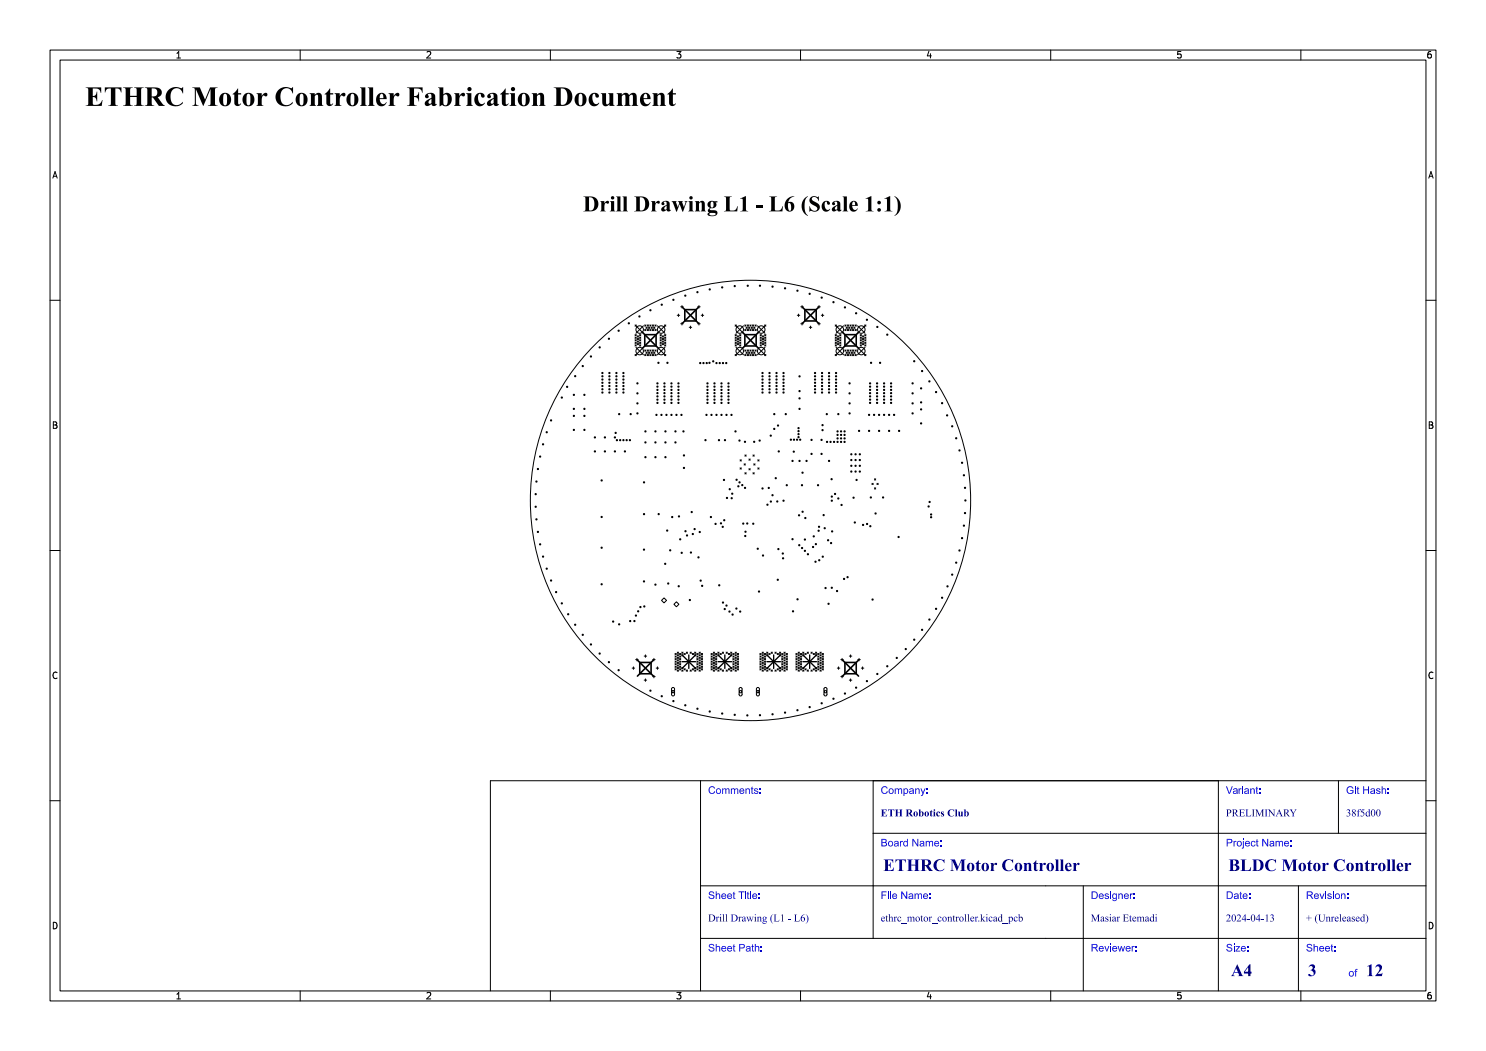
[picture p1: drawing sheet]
<svg xmlns="http://www.w3.org/2000/svg" width="297mm" height="210mm" viewBox="0 0 297 210" stroke-linecap="round" stroke-linejoin="round" font-family="sans-serif">
<defs><g id="words">
<text font-size="5.3" fill="#fff" x="17" y="21.5">ETHRC Motor Controller Fabrication Document</text>
<text font-size="4.3" fill="#fff" x="105.6" y="42.5">Drill Drawing L1 - L6 (Scale 1:1)</text>
<g font-size="3.3" fill="#fff">
<text x="176.5" y="174.3">ETHRC Motor Controller</text>
<text x="245.5" y="174.3">BLDC Motor Controller</text>
<text x="246" y="195.3">A4</text>
<text x="261.4" y="195.3">3</text>
<text x="273" y="195.3">12</text>
</g>
<g font-size="2" fill="#fff">
<text x="141.5" y="158.8">Comments:</text>
<text x="176" y="158.8">Company:</text>
<text x="245" y="158.8">Variant:</text>
<text x="269" y="158.8">Git Hash:</text>
<text x="176" y="163.3">ETH Robotics Club</text>
<text x="245" y="163.3">PRELIMINARY</text>
<text x="269" y="163.3">38f5d00</text>
<text x="176" y="169.3">Board Name:</text>
<text x="245" y="169.3">Project Name:</text>
<text x="141.5" y="179.8">Sheet Title:</text>
<text x="176" y="179.8">File Name:</text>
<text x="218" y="179.8">Designer:</text>
<text x="245" y="179.8">Date:</text>
<text x="261" y="179.8">Revision:</text>
<text x="141.5" y="184.3">Drill Drawing (L1 - L6)</text>
<text x="176" y="184.3">ethrc_motor_controller.kicad_pcb</text>
<text x="218" y="184.3">Masiar Etemadi</text>
<text x="245" y="184.3">2024-04-13</text>
<text x="261" y="184.3">+ (Unreleased)</text>
<text x="141.5" y="190.3">Sheet Path:</text>
<text x="218" y="190.3">Reviewer:</text>
<text x="245" y="190.3">Size:</text>
<text x="261" y="190.3">Sheet:</text>
<text x="269.5" y="195.3">of</text>
</g>
<g font-size="1.7" fill="#fff">
<text x="35" y="11.6">1</text>
<text x="85" y="11.6">2</text>
<text x="135" y="11.6">3</text>
<text x="185" y="11.6">4</text>
<text x="235" y="11.6">5</text>
<text x="285" y="11.6">6</text>
<text x="10.5" y="35.6">A</text>
<text x="285.5" y="35.6">A</text>
<text x="10.5" y="85.6">B</text>
<text x="285.5" y="85.6">B</text>
<text x="10.5" y="135.6">C</text>
<text x="285.5" y="135.6">C</text>
<text x="10.5" y="185.6">D</text>
<text x="285.5" y="185.6">D</text>
<text x="35" y="199.7">1</text>
<text x="85" y="199.7">2</text>
<text x="135" y="199.7">3</text>
<text x="185" y="199.7">4</text>
<text x="235" y="199.7">5</text>
<text x="285" y="199.7">6</text>
</g>
</g></defs>
<g fill="none" stroke="#000" stroke-width=".32">
<path d="M128.4 66.4l3.2 3.2M128.9 66.9h2.2v2.2h-2.2zM131.6 66.4l-3.2 3.2M136.4 61.4l3.2 3.2M136.9 61.9h2.2v2.2h-2.2zM139.6 61.4l-3.2 3.2M148.4 66.4l3.2 3.2M148.9 66.9h2.2v2.2h-2.2zM151.6 66.4l-3.2 3.2M160.4 61.4l3.2 3.2M160.9 61.9h2.2v2.2h-2.2zM163.6 61.4l-3.2 3.2"/>
<path d="M168.4 66.4l3.2 3.2M168.9 66.9h2.2v2.2h-2.2zM171.6 66.4l-3.2 3.2M127.4 131.9l3.2 3.2M127.9 132.4h2.2v2.2h-2.2zM130.6 131.9l-3.2 3.2M168.4 131.9l3.2 3.2M168.9 132.4h2.2v2.2h-2.2zM171.6 131.9l-3.2 3.2"/>
</g>
<g fill="none" stroke="#000" stroke-width=".27">
<path d="M136.3 132.2h2.7M136.3 130.9l2.7 2.7M137.7 130.9v2.7M139 130.9l-2.7 2.7M143.5 132.2h2.7M143.5 130.9l2.7 2.7M144.9 130.9v2.7M146.2 130.9l-2.7 2.7M153.3 132.2h2.7M153.3 130.9l2.7 2.7M154.6 130.9v2.7M156 130.9l-2.7 2.7"/>
<path d="M160.5 132.2h2.7M160.5 130.9l2.7 2.7M161.8 130.9v2.7M163.2 130.9l-2.7 2.7"/>
</g>
<g fill="none" stroke="#000" stroke-width=".2">
<path d="M10 10h277v190h-277zM12 12h273v186h-273zM35.3 11.6h.8M35.3 10.7l.4-.4v1.3M60 10v2M85.3 10.4l.5-.1 .3 .4-.8 .9h.8M110 10v2M135.3 10.3h.8l-.4 .5 .3 .1v.6l-.2 .1-.5-.1M160 10v2M185.7 10.2l-.4 1h.9M186 10.7v.9M210 10v2"/>
<path d="M236 10.3h-.6l-.1 .6 .2-.1 .5 .1 .1 .1-.1 .5-.2 .1-.5-.1M260 10v2M286 10.3l-.4 .1-.2 .2-.1 .7 .3 .3 .4-.1 .1-.5-.1-.1-.4-.1-.3 .2M10.6 35.6l.4-1.3 .4 1.3M10.7 35.2h.6M285.6 35.6l.4-1.3 .4 1.3M285.7 35.2h.6M10 60h2M285 60h2M126.9 64.9l1.7 1.7M126.9 67.4l.3 .2M126.9 66.9l.3 .2"/>
<path d="M126.9 67.9l.3 .2M126.9 68.9l.3 .2M126.9 70.8l.3 .3M126.9 68.4l.3 .2M127.1 69.4l1.5 1.5M127.2 68.9l-.3 .2M127.2 68.4l-.3 .2M127.2 67.9l-.3 .2M127.2 67.4l-.3 .2M127.2 66.9l-.3 .2M127.2 64.9l-.3 .3M127.4 67.1l.2 .3"/>
<path d="M127.4 67.6l.2 .3M127.4 68.6l.2 .3M127.4 68.1l.2 .3M127.6 68.6l-.2 .3M127.6 68.1l-.2 .3M127.6 67.6l-.2 .3M127.6 67.1l-.2 .3M127.8 66.9l.3 .2M127.8 67.4l.3 .2M127.8 68.4l.3 .2M127.8 68.9l.3 .2M127.8 67.9l.3 .2"/>
<path d="M128.1 68.9l-.3 .2M128.1 68.4l-.3 .2M128.1 67.9l-.3 .2M128.1 67.4l-.3 .2M128.1 66.9l-.3 .2M128.6 69.4l-1.7 1.7M128.6 65.1l-1.5 1.5M128.9 64.9l.2 .3M128.9 65.8l.2 .3M128.9 70.8l.2 .3M128.9 69.9l.2 .3M129.1 69.9l-.2 .3"/>
<path d="M129.1 70.8l-.2 .3M129.1 65.8l-.2 .3M129.1 64.9l-.2 .3M129.1 65.4l.3 .2M129.1 70.4l.3 .2M129.4 70.4l-.3 .2M129.4 65.4l-.3 .2M129.4 64.9l.2 .3M129.4 65.8l.2 .3M129.4 70.8l.2 .3M129.4 69.9l.2 .3M129.6 69.9l-.2 .3"/>
<path d="M129.6 70.8l-.2 .3M129.6 65.8l-.2 .3M129.6 64.9l-.2 .3M129.6 65.4l.3 .2M129.6 70.4l.3 .2M129.9 70.4l-.3 .2M129.9 65.4l-.3 .2M129.9 64.9l.2 .3M129.9 70.8l.2 .3M129.9 69.9l.2 .3M129.9 65.8l.2 .3M130.1 69.9l-.2 .3"/>
<path d="M130.1 70.8l-.2 .3M130.1 65.8l-.2 .3M130.1 64.9l-.2 .3M130.1 70.4l.3 .2M130.1 65.4l.3 .2M130.4 70.4l-.3 .2M130.4 65.4l-.3 .2M130.4 70.8l.2 .3M130.4 64.9l.2 .3M130.4 65.8l.2 .3M130.4 69.9l.2 .3M130.6 69.9l-.2 .3"/>
<path d="M130.6 70.8l-.2 .3M130.6 65.8l-.2 .3M130.6 64.9l-.2 .3M130.6 65.4l.3 .2M130.6 70.4l.3 .2M130.9 70.4l-.3 .2M130.9 65.4l-.3 .2M130.9 64.9l.2 .3M130.9 65.8l.2 .3M130.9 70.8l.2 .3M130.9 69.9l.2 .3M131.1 69.9l-.2 .3"/>
<path d="M131.1 70.8l-.2 .3M131.1 65.8l-.2 .3M131.1 64.9l-.2 .3M131.4 69.4l1.7 1.7M131.4 65.1l1.5 1.5M131.9 68.9l.3 .2M131.9 68.4l.3 .2M131.9 67.9l.3 .2M131.9 67.4l.3 .2M131.9 66.9l.3 .2M132.2 68.9l-.3 .2M132.2 68.4l-.3 .2"/>
<path d="M132.2 67.9l-.3 .2M132.2 67.4l-.3 .2M132.2 66.9l-.3 .2M132.4 68.6l.2 .3M132.4 68.1l.2 .3M132.4 67.6l.2 .3M132.4 67.1l.2 .3M132.6 68.6l-.2 .3M132.6 68.1l-.2 .3M132.6 67.6l-.2 .3M132.6 67.1l-.2 .3M132.8 68.9l.3 .2"/>
<path d="M132.8 68.4l.3 .2M132.8 67.9l.3 .2M132.8 67.4l.3 .2M132.8 66.9l.3 .2M132.8 64.9l.3 .3M132.9 69.4l-1.5 1.5M133.1 64.9l-1.7 1.7M133.1 70.8l-.3 .3M133.1 68.9l-.3 .2M133.1 68.4l-.3 .2M133.1 67.9l-.3 .2M133.1 67.4l-.3 .2"/>
<path d="M133.1 66.9l-.3 .2M135.3 63h.5M135.6 62.8v.5M136.1 64.7h.5M136.1 61.3h.5M136.3 61.1v.5M136.3 64.4v.5M137.8 65.4h.5M138 65.1v.5M139.4 64.7h.5M139.4 61.3h.5M139.7 61.1v.5"/>
<path d="M139.7 64.4v.5M140.2 63h.4M140.4 62.8v.5M146.9 64.9l1.7 1.7M146.9 66.9l.3 .2M146.9 67.4l.3 .2M146.9 67.9l.3 .2M146.9 68.4l.3 .2M146.9 68.9l.3 .2M146.9 70.8l.3 .3M147.1 69.4l1.5 1.5M147.2 68.9l-.3 .2"/>
<path d="M147.2 68.4l-.3 .2M147.2 67.9l-.3 .2M147.2 67.4l-.3 .2M147.2 66.9l-.3 .2M147.2 64.9l-.3 .3M147.4 67.1l.2 .3M147.4 67.6l.2 .3M147.4 68.1l.2 .3M147.4 68.6l.2 .3M147.6 68.6l-.2 .3M147.6 67.6l-.2 .3M147.6 67.1l-.2 .3"/>
<path d="M147.6 68.1l-.2 .3M147.8 68.9l.3 .2M147.8 68.4l.3 .2M147.8 67.9l.3 .2M147.8 67.4l.3 .2M147.8 66.9l.3 .2M148.1 68.9l-.3 .2M148.1 68.4l-.3 .2M148.1 67.9l-.3 .2M148.1 67.4l-.3 .2M148.1 66.9l-.3 .2M148.6 69.4l-1.7 1.7"/>
<path d="M148.6 65.1l-1.5 1.5M148.9 70.8l.2 .3M148.9 69.9l.2 .3M148.9 65.8l.2 .3M148.9 64.9l.2 .3M149.1 70.8l-.2 .3M149.1 69.9l-.2 .3M149.1 65.8l-.2 .3M149.1 64.9l-.2 .3M149.1 65.4l.3 .2M149.1 70.4l.3 .2M149.4 70.4l-.3 .2"/>
<path d="M149.4 65.4l-.3 .2M149.4 64.9l.2 .3M149.4 70.8l.2 .3M149.4 69.9l.2 .3M149.4 65.8l.2 .3M149.6 70.8l-.2 .3M149.6 69.9l-.2 .3M149.6 65.8l-.2 .3M149.6 64.9l-.2 .3M149.6 65.4l.3 .2M149.6 70.4l.3 .2M149.9 70.4l-.3 .2"/>
<path d="M149.9 65.4l-.3 .2M149.9 64.9l.2 .3M149.9 70.8l.2 .3M149.9 69.9l.2 .3M149.9 65.8l.2 .3M150.1 70.8l-.2 .3M150.1 69.9l-.2 .3M150.1 65.8l-.2 .3M150.1 64.9l-.2 .3M150.1 65.4l.3 .2M150.1 70.4l.3 .2M150.4 70.4l-.3 .2"/>
<path d="M150.4 65.4l-.3 .2M150.4 64.9l.2 .3M150.4 70.8l.2 .3M150.4 69.9l.2 .3M150.4 65.8l.2 .3M150.6 70.8l-.2 .3M150.6 69.9l-.2 .3M150.6 65.8l-.2 .3M150.6 64.9l-.2 .3M150.6 65.4l.3 .2M150.6 70.4l.3 .2M150.9 70.4l-.3 .2"/>
<path d="M150.9 65.4l-.3 .2M150.9 64.9l.2 .3M150.9 70.8l.2 .3M150.9 69.9l.2 .3M150.9 65.8l.2 .3M151.1 70.8l-.2 .3M151.1 69.9l-.2 .3M151.1 65.8l-.2 .3M151.1 64.9l-.2 .3M151.4 69.4l1.7 1.7M151.4 65.1l1.5 1.5M151.9 68.9l.3 .2"/>
<path d="M151.9 68.4l.3 .2M151.9 67.9l.3 .2M151.9 67.4l.3 .2M151.9 66.9l.3 .2M152.2 68.9l-.3 .2M152.2 68.4l-.3 .2M152.2 67.9l-.3 .2M152.2 67.4l-.3 .2M152.2 66.9l-.3 .2M152.4 68.6l.2 .3M152.4 68.1l.2 .3M152.4 67.6l.2 .3"/>
<path d="M152.4 67.1l.2 .3M152.6 68.6l-.2 .3M152.6 68.1l-.2 .3M152.6 67.6l-.2 .3M152.6 67.1l-.2 .3M152.8 68.9l.3 .2M152.8 68.4l.3 .2M152.8 67.9l.3 .2M152.8 67.4l.3 .2M152.8 66.9l.3 .2M152.8 64.9l.3 .3M152.9 69.4l-1.5 1.5"/>
<path d="M152.9 65.1l-1.5 1.5M153.1 70.8l-.3 .3M153.1 68.9l-.3 .2M153.1 68.4l-.3 .2M153.1 67.9l-.3 .2M153.1 67.4l-.3 .2M153.1 66.9l-.3 .2M153.1 64.9l-.3 .3M159.3 63h.5M159.6 62.8v.5M160.1 64.7h.5M160.1 61.3h.5"/>
<path d="M160.3 61.1v.5M160.3 64.4v.5M161.8 65.4h.5M162 65.1v.5M163.4 64.7h.5M163.4 61.3h.5M163.7 61.1v.5M163.7 64.4v.5M164.2 63h.4M164.4 62.8v.5M166.9 64.9l1.7 1.7M166.9 67.4l.3 .2"/>
<path d="M166.9 67.9l.3 .2M166.9 68.4l.3 .2M166.9 68.9l.3 .2M166.9 70.8l.3 .3M166.9 66.9l.3 .2M167.1 69.4l1.5 1.5M167.2 68.9l-.3 .2M167.2 68.4l-.3 .2M167.2 70.8l-.3 .3M167.2 67.9l-.3 .2M167.2 67.4l-.3 .2M167.2 66.9l-.3 .2"/>
<path d="M167.2 64.9l-.3 .3M167.4 67.1l.2 .3M167.4 67.6l.2 .3M167.4 68.1l.2 .3M167.4 68.6l.2 .3M167.6 67.6l-.2 .3M167.6 67.1l-.2 .3M167.6 68.6l-.2 .3M167.6 68.1l-.2 .3M167.8 66.9l.3 .2M167.8 67.4l.3 .2M167.8 68.9l.3 .2"/>
<path d="M167.8 68.4l.3 .2M167.8 67.9l.3 .2M168.1 68.9l-.3 .2M168.1 68.4l-.3 .2M168.1 67.9l-.3 .2M168.1 67.4l-.3 .2M168.1 66.9l-.3 .2M168.6 69.4l-1.5 1.5M168.6 65.1l-1.5 1.5M168.9 64.9l.2 .3M168.9 70.8l.2 .3M168.9 69.9l.2 .3"/>
<path d="M168.9 65.8l.2 .3M169.1 70.8l-.2 .3M169.1 69.9l-.2 .3M169.1 65.8l-.2 .3M169.1 64.9l-.2 .3M169.1 65.4l.3 .2M169.1 70.4l.3 .2M169.4 70.4l-.3 .2M169.4 65.4l-.3 .2M169.4 64.9l.2 .3M169.4 70.8l.2 .3M169.4 69.9l.2 .3"/>
<path d="M169.4 65.8l.2 .3M169.6 70.8l-.2 .3M169.6 69.9l-.2 .3M169.6 65.8l-.2 .3M169.6 64.9l-.2 .3M169.6 70.4l.3 .2M169.6 65.4l.3 .2M169.9 70.4l-.3 .2M169.9 65.4l-.3 .2M169.9 70.8l.2 .3M169.9 69.9l.2 .3M169.9 65.8l.2 .3"/>
<path d="M169.9 64.9l.2 .3M170.1 70.8l-.2 .3M170.1 69.9l-.2 .3M170.1 65.8l-.2 .3M170.1 64.9l-.2 .3M170.1 65.4l.3 .2M170.1 70.4l.3 .2M170.4 70.4l-.3 .2M170.4 65.4l-.3 .2M170.4 64.9l.2 .3M170.4 65.8l.2 .3M170.4 70.8l.2 .3"/>
<path d="M170.4 69.9l.2 .3M170.6 69.9l-.2 .3M170.6 70.8l-.2 .3M170.6 65.8l-.2 .3M170.6 64.9l-.2 .3M170.6 65.4l.3 .2M170.6 70.4l.3 .2M170.9 70.4l-.3 .2M170.9 65.4l-.3 .2M170.9 64.9l.2 .3M170.9 65.8l.2 .3M170.9 70.8l.2 .3"/>
<path d="M170.9 69.9l.2 .3M171.1 69.9l-.2 .3M171.1 70.8l-.2 .3M171.1 65.8l-.2 .3M171.1 64.9l-.2 .3M171.4 69.4l1.7 1.7M171.4 65.1l1.5 1.5M171.9 68.9l.3 .2M171.9 68.4l.3 .2M171.9 67.9l.3 .2M171.9 67.4l.3 .2M171.9 66.9l.3 .2"/>
<path d="M172.2 68.9l-.3 .2M172.2 68.4l-.3 .2M172.2 67.9l-.3 .2M172.2 67.4l-.3 .2M172.2 66.9l-.3 .2M172.4 68.6l.2 .3M172.4 68.1l.2 .3M172.4 67.6l.2 .3M172.4 67.1l.2 .3M172.6 68.6l-.2 .3M172.6 68.1l-.2 .3M172.6 67.6l-.2 .3"/>
<path d="M172.6 67.1l-.2 .3M172.8 68.9l.3 .2M172.8 68.4l.3 .2M172.8 67.9l.3 .2M172.8 67.4l.3 .2M172.8 66.9l.3 .2M172.8 64.9l.3 .3M172.9 69.4l-1.5 1.5M173.1 64.9l-1.7 1.7M173.1 70.8l-.3 .3M173.1 68.9l-.3 .2M173.1 68.4l-.3 .2"/>
<path d="M173.1 67.9l-.3 .2M173.1 67.4l-.3 .2M173.1 66.9l-.3 .2M10.7 84.3h.4l.2 .2-.2 .4 .2 .1 .1 .3-.2 .3h-.5zM10.7 84.9h.4M147.9 91.9l.3 .2M147.9 93.5l.3 .2M148.2 91.9l-.3 .2M148.2 93.5l-.3 .2M148.7 92.7l.3 .2M148.9 90.9l.2 .3M148.9 94.5l.2 .2"/>
<path d="M149 92.7l-.3 .2M149.1 90.9l-.2 .3M149.1 94.5l-.2 .2M149.7 91.7l.2 .3M149.7 93.7l.2 .2M149.9 93.7l-.2 .2M149.9 91.7l-.2 .3M150.5 94.5l.2 .2M150.5 90.9l.2 .3M150.7 92.7l.2 .2M150.7 94.5l-.2 .2M150.7 90.9l-.2 .3"/>
<path d="M150.9 92.7l-.2 .2M151.5 93.5l.2 .2M151.5 91.9l.2 .2M151.7 93.5l-.2 .2M151.7 91.9l-.2 .2M174.3 96.6l.2 .2M174.5 96.6l-.2 .2M174.8 97.5l.2 .2M174.8 95.7l.2 .2M175 97.5l-.2 .2M175 95.7l-.2 .2M175.3 96.6l.2 .2"/>
<path d="M175.5 96.6l-.2 .2M285.7 84.3h.4l.2 .2-.2 .4 .2 .1 .1 .3-.2 .3h-.5zM285.7 84.9h.4M10 110h2M132.7 119.5l.5 .5-.5 .5-.5-.5zM285 110h2M11.4 134.4a.62 .62 0 0 0-.9 .5 .62 .62 0 0 0 .7 .7l.2-.1M126.3 133.5h.5M126.6 133.2v.5M127.1 131.8h.5M127.3 131.6v.5M128.8 135.9h.5"/>
<path d="M128.8 131.1h.5M129 130.9v.5M129 135.7v.5M130.4 131.8h.5M130.4 135.2h.5M130.7 131.6v.5M130.7 134.9v.5M131.2 133.5h.4M131.4 133.2v.5M134.3 137.5l.1-.1a.3 .3 0 0 1 .4 .3v1.1a.3 .3 0 0 1-.3 .3 .3 .3 0 0 1-.3-.3zM134.3 138h.4v.4h-.4zM134.9 133.6l.3 .3"/>
<path d="M134.9 133.1l.3 .3M134.9 132.6l.3 .2M134.9 132.1l.3 .2M134.9 131.6l.3 .2M134.9 131.1l.3 .2M134.9 130.6l.3 .2M135.2 132.6l-.3 .2M135.2 133.6l-.3 .3M135.2 133.1l-.3 .3M135.2 132.1l-.3 .2M135.2 131.6l-.3 .2M135.2 131.1l-.3 .2"/>
<path d="M135.2 130.6l-.3 .2M135.2 120.2l.5 .5-.5 .5-.5-.5zM135.4 131.3l.2 .3M135.4 133.9l.2 .2M135.4 133.4l.2 .2M135.4 132.9l.2 .2M135.4 132.3l.2 .3M135.4 131.8l.2 .3M135.4 130.8l.2 .3M135.4 130.3l.2 .3M135.6 133.9l-.2 .2M135.6 133.4l-.2 .2"/>
<path d="M135.6 132.9l-.2 .2M135.6 132.3l-.2 .3M135.6 131.8l-.2 .3M135.6 131.3l-.2 .3M135.6 130.8l-.2 .3M135.6 130.3l-.2 .3M135.8 133.6l.3 .3M135.8 133.1l.3 .3M135.8 132.6l.3 .2M135.8 132.1l.3 .2M135.8 131.6l.3 .2M135.8 131.1l.3 .2"/>
<path d="M135.8 130.6l.3 .2M136.1 133.1l-.3 .3M136.1 133.6l-.3 .3M136.1 132.6l-.3 .2M136.1 132.1l-.3 .2M136.1 131.6l-.3 .2M136.1 131.1l-.3 .2M136.1 130.6l-.3 .2M136.3 130.8l.2 .3M136.3 133.9l.2 .2M136.3 133.4l.2 .2M136.3 130.3l.2 .3"/>
<path d="M136.5 133.9l-.2 .2M136.5 133.4l-.2 .2M136.5 130.8l-.2 .3M136.5 130.3l-.2 .3M136.7 133.6l.3 .3M136.7 130.6l.3 .2M137 133.6l-.3 .3M137 130.6l-.3 .2M137.2 130.3l.2 .3M137.2 133.9l.2 .2M137.4 133.9l-.2 .2M137.4 130.3l-.2 .3"/>
<path d="M137.9 133.9l.3 .2M137.9 130.3l.3 .3M138.2 133.9l-.3 .2M138.2 130.3l-.3 .3M138.4 133.6l.2 .3M138.4 130.6l.2 .2M138.6 133.6l-.2 .3M138.6 130.6l-.2 .2M138.8 133.9l.3 .2M138.8 133.4l.3 .2M138.8 130.8l.3 .3M138.8 130.3l.3 .3"/>
<path d="M139.1 133.9l-.3 .2M139.1 133.4l-.3 .2M139.1 130.8l-.3 .3M139.1 130.3l-.3 .3M139.3 133.6l.2 .3M139.3 133.1l.2 .3M139.3 132.6l.2 .2M139.3 132.1l.2 .2M139.3 131.6l.2 .2M139.3 131.1l.2 .2M139.3 130.6l.2 .2M139.5 132.6l-.2 .2"/>
<path d="M139.5 131.6l-.2 .2M139.5 133.6l-.2 .3M139.5 133.1l-.2 .3M139.5 132.1l-.2 .2M139.5 131.1l-.2 .2M139.5 130.6l-.2 .2M139.7 133.9l.3 .2M139.7 133.4l.3 .2M139.7 132.9l.3 .2M139.7 132.3l.3 .3M139.7 131.8l.3 .3M139.7 131.3l.3 .3"/>
<path d="M139.7 130.8l.3 .3M139.7 130.3l.3 .3M140 133.9l-.3 .2M140 133.4l-.3 .2M140 132.9l-.3 .2M140 132.3l-.3 .3M140 131.8l-.3 .3M140 131.3l-.3 .3M140 130.8l-.3 .3M140 130.3l-.3 .3M140.2 133.6l.2 .3M140.2 133.1l.2 .3"/>
<path d="M140.2 132.6l.2 .2M140.2 132.1l.2 .2M140.2 131.6l.2 .2M140.2 131.1l.2 .2M140.2 130.6l.2 .2M140.4 132.1l-.2 .2M140.4 130.6l-.2 .2M140.4 133.6l-.2 .3M140.4 133.1l-.2 .3M140.4 132.6l-.2 .2M140.4 131.6l-.2 .2M140.4 131.1l-.2 .2"/>
<path d="M142.1 133.6l.3 .3M142.1 133.1l.3 .3M142.1 132.6l.3 .2M142.1 132.1l.3 .2M142.1 131.6l.3 .2M142.1 131.1l.3 .2M142.1 130.6l.3 .2M142.4 133.6l-.3 .3M142.4 133.1l-.3 .3M142.4 132.6l-.3 .2M142.4 132.1l-.3 .2M142.4 131.6l-.3 .2"/>
<path d="M142.4 131.1l-.3 .2M142.4 130.6l-.3 .2M142.6 131.3l.2 .3M142.6 133.9l.2 .2M142.6 133.4l.2 .2M142.6 132.9l.2 .2M142.6 132.3l.2 .3M142.6 131.8l.2 .3M142.6 130.8l.2 .3M142.6 130.3l.2 .3M142.8 133.9l-.2 .2M142.8 133.4l-.2 .2"/>
<path d="M142.8 132.9l-.2 .2M142.8 132.3l-.2 .3M142.8 131.8l-.2 .3M142.8 131.3l-.2 .3M142.8 130.8l-.2 .3M142.8 130.3l-.2 .3M143 133.6l.3 .3M143 133.1l.3 .3M143 132.6l.3 .2M143 132.1l.3 .2M143 131.6l.3 .2M143 131.1l.3 .2"/>
<path d="M143 130.6l.3 .2M143.3 133.1l-.3 .3M143.3 133.6l-.3 .3M143.3 132.6l-.3 .2M143.3 132.1l-.3 .2M143.3 131.6l-.3 .2M143.3 131.1l-.3 .2M143.3 130.6l-.3 .2M143.5 130.8l.2 .3M143.5 133.9l.2 .2M143.5 133.4l.2 .2M143.5 130.3l.2 .3"/>
<path d="M143.7 133.9l-.2 .2M143.7 133.4l-.2 .2M143.7 130.8l-.2 .3M143.7 130.3l-.2 .3M143.9 133.6l.3 .3M143.9 130.6l.3 .2M144.2 133.6l-.3 .3M144.2 130.6l-.3 .2M144.4 130.3l.2 .3M144.4 133.9l.2 .2M144.6 133.9l-.2 .2M144.6 130.3l-.2 .3"/>
<path d="M145.1 133.9l.3 .2M145.1 130.3l.3 .3M145.4 133.9l-.3 .2M145.4 130.3l-.3 .3M145.6 133.6l.2 .3M145.6 130.6l.2 .2M145.8 133.6l-.2 .3M145.8 130.6l-.2 .2M146 133.9l.3 .2M146 133.4l.3 .2M146 130.8l.3 .3M146 130.3l.3 .3"/>
<path d="M146.3 133.9l-.3 .2M146.3 133.4l-.3 .2M146.3 130.8l-.3 .3M146.3 130.3l-.3 .3M146.5 133.6l.2 .3M146.5 133.1l.2 .3M146.5 132.6l.2 .2M146.5 132.1l.2 .2M146.5 131.6l.2 .2M146.5 131.1l.2 .2M146.5 130.6l.2 .2M146.7 133.6l-.2 .3"/>
<path d="M146.7 133.1l-.2 .3M146.7 132.6l-.2 .2M146.7 132.1l-.2 .2M146.7 131.6l-.2 .2M146.7 131.1l-.2 .2M146.7 130.6l-.2 .2M146.9 133.9l.3 .2M146.9 133.4l.3 .2M146.9 132.9l.3 .2M146.9 132.3l.3 .3M146.9 131.8l.3 .3M146.9 131.3l.3 .3"/>
<path d="M146.9 130.8l.3 .3M146.9 130.3l.3 .3M147.2 133.9l-.3 .2M147.2 133.4l-.3 .2M147.2 132.9l-.3 .2M147.2 132.3l-.3 .3M147.2 131.8l-.3 .3M147.2 131.3l-.3 .3M147.2 130.8l-.3 .3M147.2 130.3l-.3 .3M147.4 133.6l.2 .3M147.4 133.1l.2 .3"/>
<path d="M147.4 132.6l.2 .2M147.4 132.1l.2 .2M147.4 131.6l.2 .2M147.4 131.1l.2 .2M147.4 130.6l.2 .2M147.6 133.6l-.2 .3M147.6 133.1l-.2 .3M147.6 132.6l-.2 .2M147.6 132.1l-.2 .2M147.6 131.6l-.2 .2M147.6 131.1l-.2 .2M147.6 130.6l-.2 .2"/>
<path d="M147.8 137.5l.1-.1a.3 .3 0 0 1 .4 .3v1.1a.3 .3 0 0 1-.3 .3 .3 .3 0 0 1-.3-.3zM147.8 138h.4v.4h-.4zM151.2 137.5l.1-.1a.3 .3 0 0 1 .5 .3v1.1a.3 .3 0 0 1-.3 .3 .3 .3 0 0 1-.3-.3zM151.3 138h.4v.4h-.4zM151.9 133.6l.2 .3M151.9 133.1l.2 .3M151.9 132.6l.2 .2M151.9 132.1l.2 .2M151.9 131.6l.2 .2M151.9 131.1l.2 .2M151.9 130.6l.2 .2M152.1 133.6l-.2 .3"/>
<path d="M152.1 133.1l-.2 .3M152.1 132.6l-.2 .2M152.1 132.1l-.2 .2M152.1 131.6l-.2 .2M152.1 131.1l-.2 .2M152.1 130.6l-.2 .2M152.3 131.3l.3 .3M152.3 133.9l.3 .2M152.3 133.4l.3 .2M152.3 132.9l.3 .2M152.3 132.3l.3 .3M152.3 131.8l.3 .3"/>
<path d="M152.3 130.8l.3 .3M152.3 130.3l.3 .3M152.6 132.9l-.3 .2M152.6 133.9l-.3 .2M152.6 133.4l-.3 .2M152.6 132.3l-.3 .3M152.6 131.8l-.3 .3M152.6 131.3l-.3 .3M152.6 130.8l-.3 .3M152.6 130.3l-.3 .3M152.8 131.1l.2 .2M152.8 133.6l.2 .3"/>
<path d="M152.8 133.1l.2 .3M152.8 132.6l.2 .2M152.8 132.1l.2 .2M152.8 131.6l.2 .2M152.8 130.6l.2 .2M153 133.6l-.2 .3M153 133.1l-.2 .3M153 132.6l-.2 .2M153 132.1l-.2 .2M153 131.6l-.2 .2M153 131.1l-.2 .2M153 130.6l-.2 .2"/>
<path d="M153.2 133.9l.3 .2M153.2 133.4l.3 .2M153.2 130.8l.3 .3M153.2 130.3l.3 .3M153.5 133.4l-.3 .2M153.5 133.9l-.3 .2M153.5 130.8l-.3 .3M153.5 130.3l-.3 .3M153.7 133.6l.2 .3M153.7 130.6l.2 .2M153.9 133.6l-.2 .3M153.9 130.6l-.2 .2"/>
<path d="M154.1 133.9l.3 .2M154.1 130.3l.3 .3M154.4 133.9l-.3 .2M154.4 130.3l-.3 .3M154.9 133.9l.2 .2M154.9 130.3l.2 .3M155.1 133.9l-.2 .2M155.1 130.3l-.2 .3M155.3 133.6l.3 .3M155.3 130.6l.3 .2M155.6 133.6l-.3 .3M155.6 130.6l-.3 .2"/>
<path d="M155.8 133.9l.2 .2M155.8 133.4l.2 .2M155.8 130.8l.2 .3M155.8 130.3l.2 .3M156 133.9l-.2 .2M156 133.4l-.2 .2M156 130.8l-.2 .3M156 130.3l-.2 .3M156.2 133.6l.3 .3M156.2 133.1l.3 .3M156.2 132.6l.3 .2M156.2 132.1l.3 .2"/>
<path d="M156.2 131.6l.3 .2M156.2 131.1l.3 .2M156.2 130.6l.3 .2M156.5 133.6l-.3 .3M156.5 133.1l-.3 .3M156.5 132.6l-.3 .2M156.5 132.1l-.3 .2M156.5 131.6l-.3 .2M156.5 131.1l-.3 .2M156.5 130.6l-.3 .2M156.7 133.9l.2 .2M156.7 133.4l.2 .2"/>
<path d="M156.7 132.9l.2 .2M156.7 132.3l.2 .3M156.7 131.8l.2 .3M156.7 131.3l.2 .3M156.7 130.8l.2 .3M156.7 130.3l.2 .3M156.9 133.9l-.2 .2M156.9 133.4l-.2 .2M156.9 132.9l-.2 .2M156.9 132.3l-.2 .3M156.9 131.8l-.2 .3M156.9 131.3l-.2 .3"/>
<path d="M156.9 130.8l-.2 .3M156.9 130.3l-.2 .3M157.1 133.6l.3 .3M157.1 133.1l.3 .3M157.1 132.6l.3 .2M157.1 132.1l.3 .2M157.1 131.6l.3 .2M157.1 131.1l.3 .2M157.1 130.6l.3 .2M157.4 133.6l-.3 .3M157.4 133.1l-.3 .3M157.4 132.6l-.3 .2"/>
<path d="M157.4 132.1l-.3 .2M157.4 131.6l-.3 .2M157.4 131.1l-.3 .2M157.4 130.6l-.3 .2M159.1 131.6l.2 .2M159.1 133.6l.2 .3M159.1 133.1l.2 .3M159.1 132.6l.2 .2M159.1 132.1l.2 .2M159.1 131.1l.2 .2M159.1 130.6l.2 .2M159.3 133.6l-.2 .3"/>
<path d="M159.3 133.1l-.2 .3M159.3 132.6l-.2 .2M159.3 132.1l-.2 .2M159.3 131.6l-.2 .2M159.3 131.1l-.2 .2M159.3 130.6l-.2 .2M159.5 131.3l.3 .3M159.5 133.9l.3 .2M159.5 133.4l.3 .2M159.5 132.9l.3 .2M159.5 132.3l.3 .3M159.5 131.8l.3 .3"/>
<path d="M159.5 130.8l.3 .3M159.5 130.3l.3 .3M159.8 133.9l-.3 .2M159.8 133.4l-.3 .2M159.8 132.9l-.3 .2M159.8 132.3l-.3 .3M159.8 131.8l-.3 .3M159.8 131.3l-.3 .3M159.8 130.8l-.3 .3M159.8 130.3l-.3 .3M160 133.6l.2 .3M160 133.1l.2 .3"/>
<path d="M160 132.6l.2 .2M160 132.1l.2 .2M160 131.6l.2 .2M160 131.1l.2 .2M160 130.6l.2 .2M160.2 133.1l-.2 .3M160.2 133.6l-.2 .3M160.2 132.6l-.2 .2M160.2 132.1l-.2 .2M160.2 131.6l-.2 .2M160.2 131.1l-.2 .2M160.2 130.6l-.2 .2"/>
<path d="M160.4 130.8l.3 .3M160.4 133.9l.3 .2M160.4 133.4l.3 .2M160.4 130.3l.3 .3M160.7 133.9l-.3 .2M160.7 133.4l-.3 .2M160.7 130.8l-.3 .3M160.7 130.3l-.3 .3M160.9 133.6l.2 .3M160.9 130.6l.2 .2M161.1 133.6l-.2 .3M161.1 130.6l-.2 .2"/>
<path d="M161.3 133.9l.3 .2M161.3 130.3l.3 .3M161.6 133.9l-.3 .2M161.6 130.3l-.3 .3M162.1 133.9l.2 .2M162.1 130.3l.2 .3M162.3 133.9l-.2 .2M162.3 130.3l-.2 .3M162.5 133.6l.3 .3M162.5 130.6l.3 .2M162.8 133.6l-.3 .3M162.8 130.6l-.3 .2"/>
<path d="M163 133.9l.2 .2M163 133.4l.2 .2M163 130.8l.2 .3M163 130.3l.2 .3M163.2 133.9l-.2 .2M163.2 133.4l-.2 .2M163.2 130.8l-.2 .3M163.2 130.3l-.2 .3M163.4 133.6l.3 .3M163.4 133.1l.3 .3M163.4 132.6l.3 .2M163.4 132.1l.3 .2"/>
<path d="M163.4 131.6l.3 .2M163.4 131.1l.3 .2M163.4 130.6l.3 .2M163.7 133.6l-.3 .3M163.7 133.1l-.3 .3M163.7 132.6l-.3 .2M163.7 132.1l-.3 .2M163.7 131.6l-.3 .2M163.7 131.1l-.3 .2M163.7 130.6l-.3 .2M163.9 133.9l.2 .2M163.9 133.4l.2 .2"/>
<path d="M163.9 132.9l.2 .2M163.9 132.3l.2 .3M163.9 131.8l.2 .3M163.9 131.3l.2 .3M163.9 130.8l.2 .3M163.9 130.3l.2 .3M164.1 133.9l-.2 .2M164.1 133.4l-.2 .2M164.1 132.9l-.2 .2M164.1 132.3l-.2 .3M164.1 131.8l-.2 .3M164.1 131.3l-.2 .3"/>
<path d="M164.1 130.8l-.2 .3M164.1 130.3l-.2 .3M164.3 133.6l.3 .3M164.3 133.1l.3 .3M164.3 132.6l.3 .2M164.3 132.1l.3 .2M164.3 131.6l.3 .2M164.3 131.1l.3 .2M164.3 130.6l.3 .2M164.6 133.6l-.3 .3M164.6 133.1l-.3 .3M164.6 132.6l-.3 .2"/>
<path d="M164.6 132.1l-.3 .2M164.6 131.6l-.3 .2M164.6 131.1l-.3 .2M164.6 130.6l-.3 .2M164.7 137.5l.1-.1a.3 .3 0 0 1 .5 .3v1.1a.3 .3 0 0 1-.3 .3 .3 .3 0 0 1-.3-.3zM164.8 138h.4v.4h-.4zM167.4 133.5h.5M167.6 133.2v.5M168.1 131.8h.5M168.1 135.2h.5M168.3 131.6v.5M168.3 134.9v.5"/>
<path d="M169.7 135.9h.5M169.7 131.1h.5M170 130.9v.5M170 135.7v.5M171.4 131.8h.5M171.7 131.6v.5M172.1 133.5h.6M172.4 133.2v.5M286.4 134.4a.62 .62 0 0 0-.9 .5 .62 .62 0 0 0 .7 .7l.2-.1M10 160h2M285 160h2M10.7 184.3a.66 .66 0 0 1 .7 .6 .66 .66 0 0 1-.7 .7z"/>
<path d="M35.3 198.7l.4-.4v1.3M35.3 199.6h.8M60 198v2M85.3 198.4l.5-.1 .3 .4-.8 .9h.8M110 198v2M135.3 198.3h.8l-.4 .5 .3 .1v.6l-.2 .1-.5-.1M160 198v2M185.7 198.2l-.4 1h.9M186 198.7v.9M210 198v2M236 198.3h-.6l-.1 .6 .2-.1 .5 .1 .1 .1-.1 .5-.2 .1-.5-.1M260 198v2"/>
<path d="M285.7 184.3a.66 .66 0 0 1 .7 .6 .66 .66 0 0 1-.7 .7zM286 198.3l-.4 .1-.2 .2-.1 .8 .3 .2 .4-.1 .1-.5-.1-.1-.4-.1-.3 .2"/>
<circle cx="134.6" cy="59.9" r=".13"/>
<circle cx="137" cy="59.1" r=".12"/>
<circle cx="139.4" cy="58.4" r=".12"/>
<circle cx="141.9" cy="57.8" r=".12"/>
<circle cx="144.3" cy="57.4" r=".13"/>
<circle cx="146.9" cy="57.2" r=".12"/>
<circle cx="149.5" cy="57.1" r=".12"/>
<circle cx="151.9" cy="57.1" r=".12"/>
<circle cx="154.4" cy="57.3" r=".12"/>
<circle cx="156.9" cy="57.6" r=".13"/>
<circle cx="159.4" cy="58.1" r=".12"/>
<circle cx="161.8" cy="58.7" r=".13"/>
<circle cx="164.2" cy="59.5" r=".13"/>
<circle cx="112.3" cy="79.4" r=".13"/>
<circle cx="113.3" cy="77.3" r=".12"/>
<circle cx="114.7" cy="78.9" r=".12"/>
<circle cx="115" cy="75.2" r=".13"/>
<circle cx="116.5" cy="73.2" r=".12"/>
<circle cx="116.8" cy="78.9" r=".13"/>
<circle cx="118.1" cy="71.2" r=".13"/>
<circle cx="119.9" cy="69.4" r=".12"/>
<circle cx="120.4" cy="77.8" r=".13"/>
<circle cx="120.4" cy="76.5" r=".13"/>
<circle cx="120.4" cy="75.8" r=".13"/>
<circle cx="120.4" cy="78.4" r=".13"/>
<circle cx="120.4" cy="75.2" r=".12"/>
<circle cx="120.4" cy="77.1" r=".12"/>
<circle cx="120.4" cy="74.5" r=".12"/>
<circle cx="121.7" cy="67.7" r=".12"/>
<circle cx="121.8" cy="77.8" r=".13"/>
<circle cx="121.8" cy="76.5" r=".13"/>
<circle cx="121.8" cy="75.8" r=".13"/>
<circle cx="121.8" cy="78.4" r=".13"/>
<circle cx="121.8" cy="75.2" r=".12"/>
<circle cx="121.8" cy="77.1" r=".12"/>
<circle cx="121.8" cy="74.5" r=".12"/>
<circle cx="123.2" cy="77.8" r=".13"/>
<circle cx="123.2" cy="76.5" r=".13"/>
<circle cx="123.2" cy="75.8" r=".13"/>
<circle cx="123.2" cy="78.4" r=".13"/>
<circle cx="123.2" cy="75.2" r=".12"/>
<circle cx="123.2" cy="77.1" r=".12"/>
<circle cx="123.2" cy="74.5" r=".12"/>
<circle cx="123.6" cy="66.1" r=".13"/>
<circle cx="124.6" cy="77.8" r=".13"/>
<circle cx="124.6" cy="76.5" r=".13"/>
<circle cx="124.6" cy="75.8" r=".13"/>
<circle cx="124.6" cy="78.4" r=".13"/>
<circle cx="124.6" cy="75.2" r=".12"/>
<circle cx="124.6" cy="77.1" r=".12"/>
<circle cx="124.6" cy="74.5" r=".12"/>
<circle cx="125.7" cy="64.6" r=".12"/>
<circle cx="127.4" cy="76.6" r=".12"/>
<circle cx="127.4" cy="78.6" r=".12"/>
<circle cx="127.8" cy="63.2" r=".12"/>
<circle cx="127.8" cy="65.9" r=".75"/>
<circle cx="127.8" cy="70.2" r=".75"/>
<circle cx="130" cy="62" r=".12"/>
<circle cx="131.4" cy="76.6" r=".13"/>
<circle cx="131.4" cy="78.6" r=".13"/>
<circle cx="131.4" cy="77.9" r=".13"/>
<circle cx="131.4" cy="79.9" r=".13"/>
<circle cx="131.4" cy="77.3" r=".13"/>
<circle cx="131.4" cy="79.2" r=".12"/>
<circle cx="131.6" cy="72.5" r=".13"/>
<circle cx="132.1" cy="65.9" r=".75"/>
<circle cx="132.1" cy="70.2" r=".75"/>
<circle cx="132.3" cy="60.9" r=".12"/>
<circle cx="132.8" cy="76.6" r=".13"/>
<circle cx="132.8" cy="78.6" r=".13"/>
<circle cx="132.8" cy="77.9" r=".13"/>
<circle cx="132.8" cy="79.9" r=".13"/>
<circle cx="132.8" cy="77.3" r=".13"/>
<circle cx="132.8" cy="79.2" r=".12"/>
<circle cx="133.4" cy="72.5" r=".13"/>
<circle cx="134.2" cy="76.6" r=".13"/>
<circle cx="134.2" cy="78.6" r=".13"/>
<circle cx="134.2" cy="77.9" r=".13"/>
<circle cx="134.2" cy="79.9" r=".13"/>
<circle cx="134.2" cy="77.3" r=".13"/>
<circle cx="134.2" cy="79.2" r=".12"/>
<circle cx="135.6" cy="76.6" r=".12"/>
<circle cx="135.6" cy="78.6" r=".12"/>
<circle cx="135.6" cy="77.9" r=".12"/>
<circle cx="135.6" cy="79.9" r=".12"/>
<circle cx="135.6" cy="77.3" r=".12"/>
<circle cx="135.6" cy="79.2" r=".12"/>
<circle cx="139.9" cy="72.6" r=".12"/>
<circle cx="140.6" cy="72.5" r=".13"/>
<circle cx="141.2" cy="72.6" r=".12"/>
<circle cx="141.4" cy="76.6" r=".12"/>
<circle cx="141.4" cy="78.6" r=".12"/>
<circle cx="141.4" cy="77.9" r=".12"/>
<circle cx="141.4" cy="79.9" r=".12"/>
<circle cx="141.4" cy="77.3" r=".12"/>
<circle cx="141.4" cy="79.2" r=".12"/>
<circle cx="141.8" cy="72.5" r=".13"/>
<circle cx="142.6" cy="72.2" r=".13"/>
<circle cx="142.8" cy="76.6" r=".13"/>
<circle cx="142.8" cy="78.6" r=".13"/>
<circle cx="142.8" cy="77.9" r=".12"/>
<circle cx="142.8" cy="79.9" r=".12"/>
<circle cx="142.8" cy="77.3" r=".12"/>
<circle cx="142.8" cy="79.2" r=".12"/>
<circle cx="143.2" cy="72.5" r=".13"/>
<circle cx="143.8" cy="72.6" r=".12"/>
<circle cx="144.2" cy="76.6" r=".13"/>
<circle cx="144.2" cy="78.6" r=".13"/>
<circle cx="144.2" cy="77.9" r=".12"/>
<circle cx="144.2" cy="79.9" r=".12"/>
<circle cx="144.2" cy="77.3" r=".12"/>
<circle cx="144.2" cy="79.2" r=".12"/>
<circle cx="144.5" cy="72.6" r=".12"/>
<circle cx="145.2" cy="72.5" r=".13"/>
<circle cx="145.6" cy="76.6" r=".13"/>
<circle cx="145.6" cy="78.6" r=".13"/>
<circle cx="145.6" cy="77.9" r=".12"/>
<circle cx="145.6" cy="79.9" r=".12"/>
<circle cx="145.6" cy="77.3" r=".12"/>
<circle cx="145.6" cy="79.2" r=".12"/>
<circle cx="147.8" cy="65.9" r=".75"/>
<circle cx="147.8" cy="70.2" r=".75"/>
<circle cx="152.1" cy="65.9" r=".75"/>
<circle cx="152.1" cy="70.1" r=".75"/>
<circle cx="152.4" cy="77.8" r=".13"/>
<circle cx="152.4" cy="76.5" r=".13"/>
<circle cx="152.4" cy="75.8" r=".13"/>
<circle cx="152.4" cy="78.4" r=".13"/>
<circle cx="152.4" cy="75.2" r=".13"/>
<circle cx="152.4" cy="77.1" r=".13"/>
<circle cx="152.4" cy="74.5" r=".12"/>
<circle cx="153.8" cy="77.8" r=".13"/>
<circle cx="153.8" cy="76.5" r=".13"/>
<circle cx="153.8" cy="75.8" r=".13"/>
<circle cx="153.8" cy="78.4" r=".13"/>
<circle cx="153.8" cy="75.2" r=".13"/>
<circle cx="153.8" cy="77.1" r=".13"/>
<circle cx="153.8" cy="74.5" r=".12"/>
<circle cx="155.2" cy="77.8" r=".13"/>
<circle cx="155.2" cy="76.5" r=".13"/>
<circle cx="155.2" cy="75.8" r=".13"/>
<circle cx="155.2" cy="78.4" r=".13"/>
<circle cx="155.2" cy="75.2" r=".13"/>
<circle cx="155.2" cy="77.1" r=".13"/>
<circle cx="155.2" cy="74.5" r=".12"/>
<circle cx="156.6" cy="77.8" r=".13"/>
<circle cx="156.6" cy="76.5" r=".13"/>
<circle cx="156.6" cy="75.8" r=".13"/>
<circle cx="156.6" cy="78.4" r=".13"/>
<circle cx="156.6" cy="75.2" r=".13"/>
<circle cx="156.6" cy="77.1" r=".13"/>
<circle cx="156.6" cy="74.5" r=".12"/>
<circle cx="159.8" cy="78.2" r=".13"/>
<circle cx="159.8" cy="75.2" r=".13"/>
<circle cx="159.8" cy="79.6" r=".13"/>
<circle cx="162.9" cy="77.8" r=".13"/>
<circle cx="162.9" cy="76.5" r=".13"/>
<circle cx="162.9" cy="75.8" r=".13"/>
<circle cx="162.9" cy="78.4" r=".13"/>
<circle cx="162.9" cy="75.2" r=".12"/>
<circle cx="162.9" cy="77.1" r=".12"/>
<circle cx="162.9" cy="74.5" r=".12"/>
<circle cx="164.3" cy="77.8" r=".13"/>
<circle cx="164.3" cy="76.5" r=".13"/>
<circle cx="164.3" cy="75.8" r=".13"/>
<circle cx="164.3" cy="78.4" r=".13"/>
<circle cx="164.3" cy="75.2" r=".12"/>
<circle cx="164.3" cy="77.1" r=".12"/>
<circle cx="164.3" cy="74.5" r=".12"/>
<circle cx="165.7" cy="77.8" r=".13"/>
<circle cx="165.7" cy="76.5" r=".13"/>
<circle cx="165.7" cy="75.8" r=".13"/>
<circle cx="165.7" cy="78.4" r=".13"/>
<circle cx="165.7" cy="75.2" r=".12"/>
<circle cx="165.7" cy="77.1" r=".12"/>
<circle cx="165.7" cy="74.5" r=".12"/>
<circle cx="166.6" cy="60.4" r=".13"/>
<circle cx="167.1" cy="77.8" r=".13"/>
<circle cx="167.1" cy="76.5" r=".13"/>
<circle cx="167.1" cy="75.8" r=".13"/>
<circle cx="167.1" cy="78.4" r=".13"/>
<circle cx="167.1" cy="75.2" r=".12"/>
<circle cx="167.1" cy="77.1" r=".12"/>
<circle cx="167.1" cy="74.5" r=".12"/>
<circle cx="167.8" cy="65.9" r=".75"/>
<circle cx="167.9" cy="70.1" r=".75"/>
<circle cx="168.9" cy="61.4" r=".12"/>
<circle cx="169.8" cy="76.6" r=".12"/>
<circle cx="169.8" cy="78.6" r=".12"/>
<circle cx="171.1" cy="62.6" r=".13"/>
<circle cx="172.1" cy="65.9" r=".75"/>
<circle cx="172.1" cy="70.2" r=".75"/>
<circle cx="173.3" cy="63.9" r=".13"/>
<circle cx="173.9" cy="76.6" r=".13"/>
<circle cx="173.9" cy="78.6" r=".13"/>
<circle cx="173.9" cy="77.9" r=".13"/>
<circle cx="173.9" cy="79.9" r=".13"/>
<circle cx="173.9" cy="77.3" r=".13"/>
<circle cx="173.9" cy="79.2" r=".12"/>
<circle cx="174.1" cy="72.5" r=".13"/>
<circle cx="175.3" cy="76.6" r=".13"/>
<circle cx="175.3" cy="78.6" r=".13"/>
<circle cx="175.3" cy="77.9" r=".13"/>
<circle cx="175.3" cy="79.9" r=".13"/>
<circle cx="175.3" cy="77.3" r=".13"/>
<circle cx="175.3" cy="79.2" r=".12"/>
<circle cx="175.3" cy="65.3" r=".13"/>
<circle cx="175.9" cy="72.5" r=".13"/>
<circle cx="176.7" cy="76.6" r=".12"/>
<circle cx="176.7" cy="78.6" r=".12"/>
<circle cx="176.7" cy="77.9" r=".12"/>
<circle cx="176.7" cy="79.9" r=".12"/>
<circle cx="176.7" cy="77.3" r=".12"/>
<circle cx="176.7" cy="79.2" r=".12"/>
<circle cx="177.3" cy="66.9" r=".12"/>
<circle cx="178.1" cy="76.6" r=".12"/>
<circle cx="178.1" cy="78.6" r=".12"/>
<circle cx="178.1" cy="77.9" r=".12"/>
<circle cx="178.1" cy="79.9" r=".12"/>
<circle cx="178.1" cy="77.3" r=".12"/>
<circle cx="178.1" cy="79.2" r=".12"/>
<circle cx="182.4" cy="76.6" r=".13"/>
<circle cx="182.4" cy="78.6" r=".12"/>
<circle cx="182.7" cy="72.2" r=".13"/>
<circle cx="184.1" cy="77.6" r=".12"/>
<circle cx="184.3" cy="74.1" r=".12"/>
<circle cx="185.8" cy="76.2" r=".12"/>
<circle cx="187.1" cy="78.3" r=".13"/>
<circle cx="107.1" cy="98.7" r=".12"/>
<circle cx="107.2" cy="96.2" r=".13"/>
<circle cx="107.5" cy="93.7" r=".13"/>
<circle cx="108" cy="91.2" r=".13"/>
<circle cx="108.5" cy="88.8" r=".13"/>
<circle cx="109.3" cy="86.4" r=".12"/>
<circle cx="110.1" cy="84" r=".12"/>
<circle cx="114.7" cy="85.9" r=".13"/>
<circle cx="114.7" cy="83.1" r=".13"/>
<circle cx="114.7" cy="81.7" r=".13"/>
<circle cx="116.8" cy="85.9" r=".13"/>
<circle cx="116.8" cy="83.1" r=".13"/>
<circle cx="116.8" cy="81.7" r=".13"/>
<circle cx="118.9" cy="87.4" r=".13"/>
<circle cx="118.9" cy="90.2" r=".13"/>
<circle cx="120.2" cy="96" r=".12"/>
<circle cx="120.9" cy="87.4" r=".12"/>
<circle cx="120.9" cy="90.2" r=".12"/>
<circle cx="122.9" cy="87.4" r=".12"/>
<circle cx="122.9" cy="90.2" r=".12"/>
<circle cx="123" cy="86.5" r=".12"/>
<circle cx="123.3" cy="87.9" r=".12"/>
<circle cx="123.7" cy="82.8" r=".13"/>
<circle cx="123.9" cy="87.9" r=".12"/>
<circle cx="124.6" cy="87.9" r=".12"/>
<circle cx="124.9" cy="90.2" r=".13"/>
<circle cx="125.3" cy="87.9" r=".12"/>
<circle cx="125.9" cy="88" r=".12"/>
<circle cx="126" cy="82.8" r=".12"/>
<circle cx="127.4" cy="80.6" r=".13"/>
<circle cx="127.4" cy="82.6" r=".12"/>
<circle cx="128.7" cy="96.4" r=".13"/>
<circle cx="129" cy="88.4" r=".13"/>
<circle cx="129" cy="91.4" r=".13"/>
<circle cx="129" cy="86.2" r=".12"/>
<circle cx="131" cy="88.4" r=".12"/>
<circle cx="131" cy="91.4" r=".12"/>
<circle cx="131" cy="86.2" r=".12"/>
<circle cx="131.2" cy="82.9" r=".13"/>
<circle cx="131.4" cy="80.5" r=".13"/>
<circle cx="132.2" cy="82.9" r=".13"/>
<circle cx="132.8" cy="80.5" r=".13"/>
<circle cx="133" cy="88.4" r=".13"/>
<circle cx="133" cy="91.4" r=".13"/>
<circle cx="133" cy="86.2" r=".12"/>
<circle cx="133.2" cy="82.9" r=".13"/>
<circle cx="134.2" cy="82.9" r=".13"/>
<circle cx="134.2" cy="80.5" r=".13"/>
<circle cx="135" cy="88.4" r=".13"/>
<circle cx="135" cy="86.2" r=".12"/>
<circle cx="135.2" cy="82.9" r=".13"/>
<circle cx="135.6" cy="80.5" r=".12"/>
<circle cx="136.2" cy="82.9" r=".13"/>
<circle cx="136.6" cy="86.2" r=".12"/>
<circle cx="136.7" cy="93.5" r=".13"/>
<circle cx="136.7" cy="91" r=".13"/>
<circle cx="141" cy="87.9" r=".12"/>
<circle cx="141.2" cy="82.9" r=".13"/>
<circle cx="141.4" cy="80.5" r=".12"/>
<circle cx="142.2" cy="82.9" r=".13"/>
<circle cx="142.8" cy="80.5" r=".13"/>
<circle cx="143.2" cy="82.9" r=".13"/>
<circle cx="143.7" cy="88" r=".12"/>
<circle cx="144.2" cy="82.9" r=".13"/>
<circle cx="144.2" cy="80.5" r=".13"/>
<circle cx="144.7" cy="95.9" r=".12"/>
<circle cx="144.9" cy="87.9" r=".12"/>
<circle cx="145.2" cy="82.9" r=".13"/>
<circle cx="145.3" cy="99.5" r=".13"/>
<circle cx="145.6" cy="80.5" r=".13"/>
<circle cx="145.9" cy="97.7" r=".13"/>
<circle cx="146.2" cy="82.9" r=".13"/>
<circle cx="146.2" cy="99.6" r=".12"/>
<circle cx="146.3" cy="98.7" r=".12"/>
<circle cx="147" cy="86.2" r=".12"/>
<circle cx="147.2" cy="95.9" r=".13"/>
<circle cx="147.6" cy="97.2" r=".13"/>
<circle cx="147.8" cy="88" r=".13"/>
<circle cx="147.8" cy="96.4" r=".13"/>
<circle cx="148.4" cy="96.9" r=".13"/>
<circle cx="148.9" cy="88.3" r=".13"/>
<circle cx="148.9" cy="97.5" r=".12"/>
<circle cx="150" cy="100" r="44"/>
<circle cx="150.7" cy="88.3" r=".12"/>
<circle cx="151.8" cy="88" r=".13"/>
<circle cx="152.4" cy="97.6" r=".13"/>
<circle cx="153.7" cy="97.5" r=".12"/>
<circle cx="154" cy="87" r=".12"/>
<circle cx="154.4" cy="99" r=".13"/>
<circle cx="154.7" cy="85.7" r=".12"/>
<circle cx="154.7" cy="82.8" r=".13"/>
<circle cx="155.1" cy="95.5" r=".12"/>
<circle cx="155.5" cy="85" r=".12"/>
<circle cx="155.6" cy="90.2" r=".12"/>
<circle cx="157" cy="82.8" r=".13"/>
<circle cx="157.3" cy="96.9" r=".12"/>
<circle cx="158.1" cy="87.9" r=".12"/>
<circle cx="158.4" cy="92.1" r=".13"/>
<circle cx="158.7" cy="90.2" r=".12"/>
<circle cx="158.7" cy="87.9" r=".12"/>
<circle cx="159.3" cy="87.9" r=".12"/>
<circle cx="159.6" cy="86.8" r=".13"/>
<circle cx="159.6" cy="85.5" r=".13"/>
<circle cx="159.6" cy="86.1" r=".13"/>
<circle cx="159.6" cy="87.3" r=".13"/>
<circle cx="159.8" cy="92.1" r=".13"/>
<circle cx="159.8" cy="81.7" r=".13"/>
<circle cx="159.9" cy="87.9" r=".12"/>
<circle cx="160.3" cy="96.9" r=".12"/>
<circle cx="160.4" cy="94.4" r=".12"/>
<circle cx="161.2" cy="92.1" r=".13"/>
<circle cx="162.2" cy="90.7" r=".13"/>
<circle cx="162.2" cy="87.9" r=".12"/>
<circle cx="163.5" cy="96.9" r=".12"/>
<circle cx="164.2" cy="90.7" r=".13"/>
<circle cx="164.2" cy="87.9" r=".13"/>
<circle cx="164.4" cy="85.9" r=".13"/>
<circle cx="164.4" cy="84.9" r=".12"/>
<circle cx="165.3" cy="82.7" r=".13"/>
<circle cx="165.3" cy="88.3" r=".12"/>
<circle cx="165.7" cy="92.1" r=".13"/>
<circle cx="166" cy="88.3" r=".12"/>
<circle cx="166.2" cy="95.8" r=".13"/>
<circle cx="166.2" cy="99.2" r=".12"/>
<circle cx="166.7" cy="88.3" r=".12"/>
<circle cx="166.9" cy="98.7" r=".13"/>
<circle cx="167.4" cy="86.9" r=".12"/>
<circle cx="167.4" cy="87.6" r=".12"/>
<circle cx="167.4" cy="86.2" r=".12"/>
<circle cx="167.4" cy="88.3" r=".12"/>
<circle cx="167.6" cy="82.7" r=".13"/>
<circle cx="167.6" cy="99.6" r=".12"/>
<circle cx="168.1" cy="86.9" r=".12"/>
<circle cx="168.1" cy="87.6" r=".12"/>
<circle cx="168.1" cy="86.2" r=".12"/>
<circle cx="168.1" cy="88.3" r=".12"/>
<circle cx="168.8" cy="86.9" r=".12"/>
<circle cx="168.8" cy="87.6" r=".12"/>
<circle cx="168.8" cy="86.2" r=".12"/>
<circle cx="168.8" cy="88.3" r=".12"/>
<circle cx="169.8" cy="80.6" r=".12"/>
<circle cx="169.8" cy="82.6" r=".12"/>
<circle cx="170.1" cy="91.9" r=".12"/>
<circle cx="170.1" cy="94.2" r=".12"/>
<circle cx="170.1" cy="93.1" r=".12"/>
<circle cx="170.2" cy="90.8" r=".12"/>
<circle cx="170.6" cy="99.5" r=".13"/>
<circle cx="171" cy="91.9" r=".13"/>
<circle cx="171" cy="94.2" r=".13"/>
<circle cx="171" cy="93.1" r=".12"/>
<circle cx="171" cy="90.8" r=".12"/>
<circle cx="171.2" cy="95.9" r=".12"/>
<circle cx="171.7" cy="86.1" r=".13"/>
<circle cx="171.8" cy="91.9" r=".13"/>
<circle cx="171.8" cy="94.2" r=".13"/>
<circle cx="171.9" cy="93.1" r=".12"/>
<circle cx="171.9" cy="90.8" r=".12"/>
<circle cx="173.7" cy="82.9" r=".12"/>
<circle cx="173.7" cy="86.1" r=".12"/>
<circle cx="173.9" cy="80.5" r=".13"/>
<circle cx="174" cy="99.4" r=".12"/>
<circle cx="174.7" cy="82.9" r=".13"/>
<circle cx="175.3" cy="80.5" r=".13"/>
<circle cx="175.7" cy="82.9" r=".13"/>
<circle cx="175.7" cy="86.1" r=".13"/>
<circle cx="176.5" cy="99.4" r=".12"/>
<circle cx="176.7" cy="82.9" r=".12"/>
<circle cx="176.7" cy="80.5" r=".12"/>
<circle cx="177.7" cy="82.9" r=".13"/>
<circle cx="177.7" cy="86.1" r=".13"/>
<circle cx="178.1" cy="80.5" r=".12"/>
<circle cx="178.7" cy="82.9" r=".13"/>
<circle cx="179.7" cy="86.1" r=".12"/>
<circle cx="182.4" cy="80.6" r=".13"/>
<circle cx="182.4" cy="82.6" r=".13"/>
<circle cx="184.1" cy="80.4" r=".12"/>
<circle cx="184.1" cy="81.8" r=".12"/>
<circle cx="184.1" cy="84.6" r=".12"/>
<circle cx="188.3" cy="80.6" r=".12"/>
<circle cx="189.3" cy="83" r=".13"/>
<circle cx="190.3" cy="85.2" r=".12"/>
<circle cx="191.1" cy="87.6" r=".13"/>
<circle cx="191.8" cy="90" r=".13"/>
<circle cx="192.3" cy="92.5" r=".13"/>
<circle cx="192.7" cy="95" r=".12"/>
<circle cx="192.9" cy="97.5" r=".13"/>
<circle cx="107.1" cy="101.3" r=".12"/>
<circle cx="107.2" cy="103.8" r=".13"/>
<circle cx="107.5" cy="106.3" r=".13"/>
<circle cx="108" cy="108.8" r=".13"/>
<circle cx="108.5" cy="111.2" r=".13"/>
<circle cx="109.3" cy="113.6" r=".12"/>
<circle cx="110.1" cy="116" r=".13"/>
<circle cx="111.1" cy="118.3" r=".12"/>
<circle cx="120.2" cy="109.4" r=".12"/>
<circle cx="120.2" cy="116.7" r=".12"/>
<circle cx="120.2" cy="103.3" r=".12"/>
<circle cx="128.7" cy="116.2" r=".12"/>
<circle cx="128.7" cy="109.8" r=".12"/>
<circle cx="128.7" cy="102.7" r=".13"/>
<circle cx="131" cy="116.8" r=".12"/>
<circle cx="131.6" cy="102.7" r=".13"/>
<circle cx="132.9" cy="112.7" r=".12"/>
<circle cx="133.4" cy="106" r=".13"/>
<circle cx="133.6" cy="116.6" r=".13"/>
<circle cx="133.9" cy="110" r=".13"/>
<circle cx="134.3" cy="103.3" r=".12"/>
<circle cx="135.7" cy="117.1" r=".13"/>
<circle cx="135.7" cy="103.2" r=".13"/>
<circle cx="135.9" cy="107.8" r=".12"/>
<circle cx="136.2" cy="110.5" r=".13"/>
<circle cx="137" cy="106.1" r=".12"/>
<circle cx="137.3" cy="107" r=".13"/>
<circle cx="137.9" cy="119.9" r=".13"/>
<circle cx="138.1" cy="110.4" r=".12"/>
<circle cx="138.2" cy="102.3" r=".12"/>
<circle cx="138.5" cy="106.7" r=".12"/>
<circle cx="138.8" cy="105.7" r=".12"/>
<circle cx="139.6" cy="111.4" r=".12"/>
<circle cx="139.9" cy="106.3" r=".12"/>
<circle cx="140" cy="116" r=".13"/>
<circle cx="140.3" cy="117.1" r=".13"/>
<circle cx="142.1" cy="103.3" r=".13"/>
<circle cx="143" cy="104.7" r=".13"/>
<circle cx="143.8" cy="116.9" r=".13"/>
<circle cx="144.1" cy="104.6" r=".13"/>
<circle cx="144.5" cy="105.3" r=".13"/>
<circle cx="144.7" cy="104" r=".12"/>
<circle cx="148.5" cy="104.6" r=".13"/>
<circle cx="148.9" cy="107.1" r=".13"/>
<circle cx="149" cy="106.3" r=".12"/>
<circle cx="149.3" cy="104.6" r=".12"/>
<circle cx="150.5" cy="104.7" r=".12"/>
<circle cx="151.4" cy="109.7" r=".12"/>
<circle cx="151.7" cy="118.2" r=".13"/>
<circle cx="152.5" cy="111" r=".12"/>
<circle cx="153.4" cy="100.9" r=".13"/>
<circle cx="154.1" cy="100.2" r=".13"/>
<circle cx="155.3" cy="100.2" r=".12"/>
<circle cx="155.5" cy="115.8" r=".12"/>
<circle cx="155.6" cy="109.7" r=".12"/>
<circle cx="156.5" cy="110.6" r=".12"/>
<circle cx="156.5" cy="111.6" r=".13"/>
<circle cx="156.6" cy="100" r=".13"/>
<circle cx="158.4" cy="107.7" r=".12"/>
<circle cx="159.4" cy="119.8" r=".12"/>
<circle cx="159.7" cy="103" r=".13"/>
<circle cx="159.7" cy="108.9" r=".13"/>
<circle cx="160.3" cy="109.5" r=".12"/>
<circle cx="160.4" cy="102.3" r=".13"/>
<circle cx="160.9" cy="107.8" r=".13"/>
<circle cx="160.9" cy="110.1" r=".13"/>
<circle cx="161" cy="103.5" r=".12"/>
<circle cx="161.5" cy="110.7" r=".12"/>
<circle cx="162.5" cy="109.3" r=".13"/>
<circle cx="162.6" cy="107.2" r=".13"/>
<circle cx="163" cy="112.2" r=".13"/>
<circle cx="163.1" cy="108.7" r=".12"/>
<circle cx="163.6" cy="106.1" r=".12"/>
<circle cx="163.7" cy="105.3" r=".12"/>
<circle cx="163.7" cy="111.9" r=".12"/>
<circle cx="164.4" cy="111.2" r=".12"/>
<circle cx="164.6" cy="102.9" r=".12"/>
<circle cx="164.8" cy="105.5" r=".12"/>
<circle cx="165" cy="117.5" r=".13"/>
<circle cx="165.5" cy="107.9" r=".13"/>
<circle cx="166.1" cy="108.5" r=".13"/>
<circle cx="166.2" cy="117.5" r=".13"/>
<circle cx="166.2" cy="100.1" r=".12"/>
<circle cx="166.3" cy="106.2" r=".12"/>
<circle cx="167.3" cy="118.1" r=".12"/>
<circle cx="168.2" cy="100.9" r=".13"/>
<circle cx="168.7" cy="115.7" r=".12"/>
<circle cx="169.4" cy="115.3" r=".12"/>
<circle cx="170.8" cy="104.4" r=".12"/>
<circle cx="172.5" cy="104.9" r=".13"/>
<circle cx="173.3" cy="104.7" r=".12"/>
<circle cx="173.9" cy="105.1" r=".13"/>
<circle cx="174.4" cy="119.8" r=".12"/>
<circle cx="175" cy="102.6" r=".12"/>
<circle cx="179.6" cy="107.3" r=".12"/>
<circle cx="185.6" cy="101.2" r=".12"/>
<circle cx="185.8" cy="100.3" r=".12"/>
<circle cx="186.1" cy="102.8" r=".13"/>
<circle cx="186.1" cy="103.4" r=".13"/>
<circle cx="188.3" cy="119.4" r=".13"/>
<circle cx="189.4" cy="117.2" r=".13"/>
<circle cx="190.3" cy="114.8" r=".13"/>
<circle cx="191.1" cy="112.4" r=".13"/>
<circle cx="191.8" cy="110" r=".12"/>
<circle cx="192.3" cy="107.5" r=".13"/>
<circle cx="192.7" cy="105" r=".13"/>
<circle cx="192.9" cy="102.5" r=".13"/>
<circle cx="193" cy="100" r=".13"/>
<circle cx="112.3" cy="120.6" r=".13"/>
<circle cx="113.6" cy="122.7" r=".12"/>
<circle cx="115" cy="124.8" r=".12"/>
<circle cx="116.5" cy="126.8" r=".12"/>
<circle cx="118.1" cy="128.8" r=".13"/>
<circle cx="119.9" cy="130.6" r=".12"/>
<circle cx="121.7" cy="132.3" r=".12"/>
<circle cx="122.5" cy="124.2" r=".12"/>
<circle cx="123.6" cy="133.9" r=".13"/>
<circle cx="123.7" cy="124.8" r=".12"/>
<circle cx="126" cy="124.1" r=".13"/>
<circle cx="126.8" cy="124.1" r=".13"/>
<circle cx="127.1" cy="123" r=".12"/>
<circle cx="127.6" cy="122.1" r=".13"/>
<circle cx="128" cy="121.3" r=".12"/>
<circle cx="128.8" cy="121.2" r=".13"/>
<circle cx="130" cy="138" r=".13"/>
<circle cx="132.3" cy="139.1" r=".13"/>
<circle cx="144.5" cy="120.4" r=".12"/>
<circle cx="144.8" cy="121.7" r=".13"/>
<circle cx="145.2" cy="121" r=".13"/>
<circle cx="145.8" cy="122.2" r=".12"/>
<circle cx="146.4" cy="122.8" r=".13"/>
<circle cx="147.2" cy="121.6" r=".13"/>
<circle cx="147.9" cy="122.2" r=".12"/>
<circle cx="158.5" cy="122.1" r=".12"/>
<circle cx="165.6" cy="120.7" r=".13"/>
<circle cx="166.6" cy="139.6" r=".13"/>
<circle cx="168.9" cy="138.6" r=".12"/>
<circle cx="171.1" cy="137.4" r=".13"/>
<circle cx="173.3" cy="136.1" r=".13"/>
<circle cx="175.3" cy="134.7" r=".13"/>
<circle cx="177.3" cy="133.1" r=".12"/>
<circle cx="179.2" cy="131.5" r=".12"/>
<circle cx="181" cy="129.7" r=".13"/>
<circle cx="182.7" cy="127.8" r=".13"/>
<circle cx="184.3" cy="125.9" r=".12"/>
<circle cx="185.8" cy="123.8" r=".12"/>
<circle cx="187.1" cy="121.7" r=".12"/>
<circle cx="134.6" cy="140.1" r=".13"/>
<circle cx="137" cy="140.9" r=".13"/>
<circle cx="139.4" cy="141.6" r=".12"/>
<circle cx="141.9" cy="142.2" r=".12"/>
<circle cx="144.3" cy="142.6" r=".13"/>
<circle cx="146.8" cy="142.8" r=".12"/>
<circle cx="149.4" cy="142.9" r=".13"/>
<circle cx="151.9" cy="142.9" r=".12"/>
<circle cx="154.4" cy="142.7" r=".12"/>
<circle cx="156.9" cy="142.4" r=".12"/>
<circle cx="159.4" cy="141.9" r=".12"/>
<circle cx="161.8" cy="141.3" r=".13"/>
<circle cx="164.2" cy="140.5" r=".12"/>
</g>
<path d="M261.7 192.9a.55 .55 0 0 1 .9-.2 .55 .55 0 0 1-.1 .9 .81 .81 0 0 1 .2 1.2 .81 .81 0 0 1-1.2 0l.2-.2a.54 .54 0 0 0 .8 .2 .71 .71 0 0 0-.6-1 .41 .41 0 0 0 .5-.3 .41 .41 0 0 0-.3-.5 .41 .41 0 0 0-.5 .3z" fill-rule="evenodd" fill="#00007f"/>
<g fill="#00f">
<path d="M261.3 188.7h.7l.2 .3-.1 .1a.32 .32 0 0 0-.4-.4 .32 .32 0 0 0-.2 .5h.2a.5 .5 0 0 1 .6 .6 .5 .5 0 0 1-.8 .3l-.4-.3v-.2h.2a.39 .39 0 0 0 .4 .4 .39 .39 0 0 0 .4-.4l-.8-.3-.1-.3z" fill-rule="evenodd"/>
<path d="M262.6 188.6h.1v.6l.4-.2 .3 .2v.9h-.1v-.7a.27 .27 0 0 0-.4-.2 .27 .27 0 0 0-.2 .3v.6h-.1z" fill-rule="evenodd"/>
<path d="M263.8 189.2l.1-.1a.51 .51 0 0 1 .5 0 .51 .51 0 0 1 .3 .5h-.9l.3 .4 .6-.2a.52 .52 0 0 1-.7 .3 .52 .52 0 0 1-.3-.6h.8l-.3-.3-.3 .3h-.2z" fill-rule="evenodd"/>
<path d="M265 189.2v-.1a.51 .51 0 0 1 .6 0 .51 .51 0 0 1 .2 .5h-.8l.3 .4 .5-.2a.52 .52 0 0 1-.6 .3 .52 .52 0 0 1-.4-.6h.8l-.3-.3-.3 .3h-.2z" fill-rule="evenodd"/>
<path d="M266.1 188.8l.2-.1v.3h.2v.2h-.2v.6l.2 .3a.27 .27 0 0 1-.3 0 .27 .27 0 0 1-.1-.3v-.6h-.2z" fill-rule="evenodd"/>
<path d="M266.7 189h.2v.2h-.2z" fill-rule="evenodd"/>
<path d="M266.7 189.9h.2v.2h-.2z" fill-rule="evenodd"/>
<path d="M269.8 194.1a.54 .54 0 0 1 .8 .2 .54 .54 0 0 1-.3 .7 .54 .54 0 0 1-.7-.4h.2a.37 .37 0 0 0 .5 .4 .37 .37 0 0 0 .1-.7l-.4-.1-.2 .4h-.2z" fill-rule="evenodd"/>
<path d="M270.9 193.7l.4-.1v.2l-.2 .1 .2 .3h-.3v.9h-.1v-.9h-.2z" fill-rule="evenodd"/>
</g>
<g fill="#00007f">
<path d="M273.2 193.1l.9-.4v2.1l.4 .2h-1.2l.3-.1v-1.5v-.3z" fill-rule="evenodd"/>
<path d="M275.2 192.8a.67 .67 0 0 1 .9 .2 .67 .67 0 0 1-.1 .9l-.7 .7h.8l.2-.2-.1 .6h-1.4l.5-.5a.94 .94 0 0 0 .2-1.4h-.3l-.3 .2z" fill-rule="evenodd"/>
</g>
<g fill="#00f">
<path d="M245.3 188.7h.7l.2 .3-.1 .1a.32 .32 0 0 0-.4-.4 .32 .32 0 0 0-.2 .5h.2a.5 .5 0 0 1 .6 .6 .5 .5 0 0 1-.8 .3l-.4-.3v-.2h.2a.39 .39 0 0 0 .4 .4 .39 .39 0 0 0 .4-.4l-.8-.3-.1-.3z" fill-rule="evenodd"/>
<path d="M246.6 188.6h.1v.2h-.1z" fill-rule="evenodd"/>
<path d="M246.6 189h.1v1.1h-.1z" fill-rule="evenodd"/>
<path d="M247 189h.8l-.7 1h.8v.1h-1l.7-.9h-.6z" fill-rule="evenodd"/>
<path d="M248.1 189.2l.1-.1a.51 .51 0 0 1 .6 0 .51 .51 0 0 1 .2 .5h-.8l.2 .4 .6-.2a.52 .52 0 0 1-.7 .3 .52 .52 0 0 1-.3-.6h.8l-.3-.3-.3 .3h-.2z" fill-rule="evenodd"/>
<path d="M249.3 189h.2v.2h-.2z" fill-rule="evenodd"/>
<path d="M249.3 189.9h.2v.2h-.2z" fill-rule="evenodd"/>
</g>
<g fill="#00007f">
<path d="M247.3 192.7l1 2.1 .2 .2h-1.1l.3-.1-.2-.5h-.9l-.1 .5 .3 .1h-.8l.6-.7h.8l-.3-.8-.4 .8h-.1z" fill-rule="evenodd"/>
<path d="M249.7 192.7h.2v1.5h.2v.3h-.2v.5h-.4v-.5h-.9v-.3h.9v-.9l-.7 .9h-.2z" fill-rule="evenodd"/>
</g>
<path d="M285 177h-41.5v21M243.5 187.5h41.5M259.5 187.5v10.5" fill="none" stroke="#000" stroke-width=".2"/>
<g fill="#00f">
<path d="M261.2 178.1h.6a.42 .42 0 0 1 .6 .4 .42 .42 0 0 1-.4 .4l.5 .7h-.2a.74 .74 0 0 0-.9-.6v.6h-.2v-.8l.9-.1a.25 .25 0 0 0 0-.3 .25 .25 0 0 0-.2-.1h-.5v.5h-.2z" fill-rule="evenodd"/>
<path d="M262.7 178.7a.51 .51 0 0 1 .7-.1 .51 .51 0 0 1 .2 .5h-.8l.2 .4 .6-.2a.52 .52 0 0 1-.7 .3 .52 .52 0 0 1-.3-.6h.8l-.3-.3-.3 .3h-.2z" fill-rule="evenodd"/>
<path d="M263.7 178.5h.2l.3 .9 .3-.9h.2l-.4 1.1h-.2z" fill-rule="evenodd"/>
<path d="M264.9 178.1h.2v.2h-.2z" fill-rule="evenodd"/>
<path d="M264.9 178.5h.2v1.1h-.2z" fill-rule="evenodd"/>
<path d="M265.4 178.6h.5l.2 .2h-.1a.21 .21 0 0 0-.3-.2 .21 .21 0 0 0-.1 .3 .43 .43 0 0 1 .4 .1 .43 .43 0 0 1 .2 .4l-.3 .2h-.4l-.2-.3h.2a.24 .24 0 0 0 .2 .3 .24 .24 0 0 0 .2-.4 .43 .43 0 0 1-.6-.5z" fill-rule="evenodd"/>
<path d="M266.4 178.1h.2v.2h-.2z" fill-rule="evenodd"/>
<path d="M266.4 178.5h.2v1.1h-.2z" fill-rule="evenodd"/>
<path d="M267 178.6a.55 .55 0 0 1 .8 .2 .55 .55 0 0 1-.3 .8 .55 .55 0 0 1-.7-.5h.2a.37 .37 0 0 0 .5 .4 .37 .37 0 0 0 .1-.7l-.4-.1-.2 .4h-.2z" fill-rule="evenodd"/>
<path d="M268 178.5h.2v.2l.3-.2a.35 .35 0 0 1 .4 .5v.6h-.2v-.6a.27 .27 0 0 0-.3-.3 .27 .27 0 0 0-.2 .3v.6h-.2z" fill-rule="evenodd"/>
<path d="M269.2 178.5h.3v.2h-.3z" fill-rule="evenodd"/>
<path d="M269.2 179.4h.3v.2h-.3z" fill-rule="evenodd"/>
</g>
<g fill="#00007f">
<path d="M261.1 183.4h.5v-.5v.5l.6 .1h-.6v.5v-.5z" fill-rule="evenodd"/>
<path d="M263.1 182.8l.3-.1a1.42 1.42 0 0 0 0 1.9l-.5-.6a1.12 1.12 0 0 1 .2-1.2z" fill-rule="evenodd"/>
<path d="M263.4 182.7h.6l-.2 .2v.7a.41 .41 0 0 0 .5 .5 .41 .41 0 0 0 .3-.6v-.7l-.2-.1h.5l-.2 .2v.7a.55 .55 0 0 1-.5 .6 .55 .55 0 0 1-.6-.7v-.7z" fill-rule="evenodd"/>
<path d="M264.9 183.3l.4-.1v.2a.29 .29 0 0 1 .3-.2 .29 .29 0 0 1 .2 .3v.5l.2 .1h-.5l.2-.2-.1-.5-.1-.1-.2 .1v.6l.1 .1h-.4l.1-.1v-.6z" fill-rule="evenodd"/>
<path d="M266 183.3l.3-.1v.2l.2-.2h.2l-.4 .3v.5l.2 .1h-.5l.2-.1v-.4l-.1-.3z" fill-rule="evenodd"/>
<path d="M266.9 183.3l.4-.1 .2 .2 .1 .1h-.7l.2 .4 .3 .1 .1-.2a.41 .41 0 0 1-.5 .3 .41 .41 0 0 1-.2-.6h.5l-.2-.3-.3 .3z" fill-rule="evenodd"/>
<path d="M267.7 182.8l.3-.1v1.3l.2 .1h-.5l.1-.1v-1.1z" fill-rule="evenodd"/>
<path d="M268.4 183.3l.4-.1 .2 .2 .1 .1h-.7l.2 .4 .3 .1 .1-.2a.41 .41 0 0 1-.5 .3 .41 .41 0 0 1-.2-.6h.6l-.2-.3-.4 .3z" fill-rule="evenodd"/>
<path d="M269.3 183.2l.6 .1v.7l.2-.1-.2 .2-.7-.1v-.1l.3 .1 .2-.1v-.3l-.5 .3 .5-.4-.1-.3-.3 .3z" fill-rule="evenodd"/>
<path d="M270.2 183.2h.5v.3l-.1-.2h-.3l.1 .2a.34 .34 0 0 1 .4 .5 .34 .34 0 0 1-.6 .1v-.3l.2 .3 .3-.1-.5-.5z" fill-rule="evenodd"/>
<path d="M271.1 183.3l.4-.1 .2 .2 .1 .1h-.7l.2 .4 .3 .1 .1-.2a.41 .41 0 0 1-.5 .3 .41 .41 0 0 1-.2-.6h.5l-.2-.3-.3 .3z" fill-rule="evenodd"/>
<path d="M272.4 182.8l.3-.1v1.3h.2l-.6 .2-.4-.2v-.4h.2l.2 .4h.2l-.1-.7h-.2l-.1 .3h-.2v-.1a.41 .41 0 0 1 .6-.3v-.4z" fill-rule="evenodd"/>
<path d="M272.9 182.7a1.08 1.08 0 0 1 0 1.9 1.42 1.42 0 0 0 0-1.9z" fill-rule="evenodd"/>
</g>
<path d="M259.5 177v10.5" fill="none" stroke="#000" stroke-width=".2"/>
<g fill="#00f">
<path d="M245.2 178.1h.5a.75 .75 0 0 1 .7 .8 .75 .75 0 0 1-.7 .7h-.5v-.1h.5a.58 .58 0 0 0 .5-.6 .58 .58 0 0 0-.5-.6h-.3v1.2h-.2z" fill-rule="evenodd"/>
<path d="M246.7 178.7l.2-.1a.47 .47 0 0 1 .6 0 .47 .47 0 0 1 0 .6l.1 .4-.2-.1-.5 .1-.3-.1v-.2l.6 .2 .2-.4-.8 .2a.57 .57 0 0 1 .8-.4l-.2-.2-.6 .1z" fill-rule="evenodd"/>
<path d="M247.9 178.3l.2-.1v.3h.1v.2h-.1v.6l.2 .3a.27 .27 0 0 1-.3 0 .27 .27 0 0 1-.1-.3v-.6h-.2z" fill-rule="evenodd"/>
<path d="M248.5 178.7a.51 .51 0 0 1 .6-.1 .51 .51 0 0 1 .3 .5h-.9l.3 .4 .6-.2a.52 .52 0 0 1-.7 .3 .52 .52 0 0 1-.3-.6h.8l-.3-.3-.3 .3h-.2z" fill-rule="evenodd"/>
<path d="M249.6 178.5h.2v.2h-.2z" fill-rule="evenodd"/>
<path d="M249.6 179.4h.2v.2h-.2z" fill-rule="evenodd"/>
</g>
<path d="M285 166.5h-41.5v10.5" fill="none" stroke="#000" stroke-width=".2"/>
<g fill="#00f">
<path d="M245.2 167.6h.5a.46 .46 0 0 1 .6 .5 .46 .46 0 0 1-.5 .4h-.4v.6h-.2v-.8h.7l.2-.2-.2-.3h-.5v.5h-.2z" fill-rule="evenodd"/>
<path d="M246.5 168h.2v.2l.4-.2v.2a.24 .24 0 0 0-.3 .1 .24 .24 0 0 0-.1 .3v.5h-.2z" fill-rule="evenodd"/>
<path d="M247.3 168.1a.54 .54 0 0 1 .9 .2 .54 .54 0 0 1-.3 .7 .54 .54 0 0 1-.7-.4h.2a.37 .37 0 0 0 .5 .4 .37 .37 0 0 0 .1-.7l-.4-.1-.2 .4h-.2z" fill-rule="evenodd"/>
<path d="M248.4 167.6h.2v.2h-.2z" fill-rule="evenodd"/>
<path d="M248.4 168h.2v1.2a.3 .3 0 0 1-.1 .3 .3 .3 0 0 1-.3 0l.2-.2z" fill-rule="evenodd"/>
<path d="M249 168.2v-.1a.51 .51 0 0 1 .6 0 .51 .51 0 0 1 .2 .5h-.8l.3 .4 .5-.2a.52 .52 0 0 1-.6 .3 .52 .52 0 0 1-.4-.6h.8l-.3-.3-.3 .3h-.2z" fill-rule="evenodd"/>
<path d="M250.2 168.1h.5l.2 .3h-.2a.34 .34 0 0 0-.5-.1 .34 .34 0 0 0 0 .5l.3 .2 .3-.3 .1 .1a.53 .53 0 0 1-.8 .2 .53 .53 0 0 1 0-.8z" fill-rule="evenodd"/>
<path d="M251.1 167.8l.2-.1v.3h.2v.2h-.2v.6l.2 .3a.27 .27 0 0 1-.3 0 .27 .27 0 0 1-.1-.3v-.6h-.1z" fill-rule="evenodd"/>
<path d="M252.3 167.6h.2l.8 1.2v-1.2h.2v1.5h-.2l-.8-1.2v1.2h-.2z" fill-rule="evenodd"/>
<path d="M253.9 168.1h.1a.47 .47 0 0 1 .6 0 .47 .47 0 0 1 .1 .6v.4l-.2-.1-.5 .1-.3-.1v-.2l.6 .2 .2-.4-.8 .2a.57 .57 0 0 1 .8-.4l-.2-.2-.6 .1z" fill-rule="evenodd"/>
<path d="M254.9 168h.2v.2l.4-.2 .2 .2 .3-.2 .3 .1 .1 1h-.2v-.9a.26 .26 0 0 0-.3 0 .26 .26 0 0 0-.1 .3v.6h-.2v-.8l-.3-.1-.2 .9h-.2z" fill-rule="evenodd"/>
<path d="M256.8 168.2v-.1a.51 .51 0 0 1 .6 0 .51 .51 0 0 1 .2 .5h-.8l.3 .4 .5-.2a.52 .52 0 0 1-.6 .3 .52 .52 0 0 1-.4-.6h.8l-.3-.3-.3 .3h-.2z" fill-rule="evenodd"/>
<path d="M257.9 168h.2v.2h-.2z" fill-rule="evenodd"/>
<path d="M257.9 168.9h.2v.2h-.2z" fill-rule="evenodd"/>
</g>
<g fill="#00007f">
<path d="M245.2 182.8a.42 .42 0 0 1 .6 .1 .42 .42 0 0 1-.1 .6l-.4 .5 .7-.1-.1 .2h-.8a.87 .87 0 0 0 .5-1.1l-.2-.1-.3 .2z" fill-rule="evenodd"/>
<path d="M246.3 182.8l.2-.1a.7 .7 0 0 1 .5 .7 .7 .7 0 0 1-.6 .7l-.3-.5 .2-.1a.36 .36 0 0 0 0 .4 .36 .36 0 0 0 .4 .1l.1-.8-.2-.4a.42 .42 0 0 0-.3 .7l-.2-.1z" fill-rule="evenodd"/>
<path d="M247.3 182.8a.42 .42 0 0 1 .6 .1 .42 .42 0 0 1-.1 .6l-.4 .5 .7-.1-.1 .2h-.8a.87 .87 0 0 0 .5-1.1l-.2-.1-.3 .2z" fill-rule="evenodd"/>
<path d="M248.8 182.7h.2v.9h.1v.2h-.1v.3h-.2v-.3h-.6v-.2h.6v-.7l-.6 .7z" fill-rule="evenodd"/>
<path d="M249.3 183.6h.5v.1h-.5z" fill-rule="evenodd"/>
<path d="M250.2 182.8l.1-.1a.7 .7 0 0 1 .6 .7 .7 .7 0 0 1-.6 .7l-.3-.5 .2-.1a.36 .36 0 0 0 0 .4 .36 .36 0 0 0 .3 .1l.2-.6-.2-.6a.34 .34 0 0 0-.3 .5v.2h-.2z" fill-rule="evenodd"/>
<path d="M251.6 182.7h.1v.9h.2v.2h-.2v.3h-.1v-.3h-.6v-.2h.6v-.7l-.6 .7z" fill-rule="evenodd"/>
<path d="M252.1 183.6h.5v.1h-.5z" fill-rule="evenodd"/>
<path d="M253 182.9l.3-.2v1.3l.2 .1h-.5l.2-.1v-1z" fill-rule="evenodd"/>
<path d="M254 182.8h.4a.31 .31 0 0 1 0 .5 .44 .44 0 0 1 .1 .7 .44 .44 0 0 1-.6 0 .34 .34 0 0 0 .6-.1 .34 .34 0 0 0-.4-.5 .28 .28 0 0 0 .3-.2 .28 .28 0 0 0-.1-.3 .28 .28 0 0 0-.4 .1z" fill-rule="evenodd"/>
</g>
<g fill="#00f">
<path d="M218.2 188.6h.6a.42 .42 0 0 1 .6 .4 .42 .42 0 0 1-.4 .4l.5 .7h-.2l-.4-.6h-.3h-.2v.6h-.2v-.8l.9-.1a.25 .25 0 0 0 0-.3 .25 .25 0 0 0-.2-.1h-.5v.5h-.2z" fill-rule="evenodd"/>
<path d="M219.7 189.2l.1-.1a.51 .51 0 0 1 .6 0 .51 .51 0 0 1 .2 .5h-.8l.2 .4 .6-.2a.52 .52 0 0 1-.7 .3 .52 .52 0 0 1-.3-.6h.8l-.3-.3-.3 .3h-.2z" fill-rule="evenodd"/>
<path d="M220.7 189h.2l.3 .9 .3-.9h.2l-.4 1.1h-.2z" fill-rule="evenodd"/>
<path d="M221.9 188.6h.2v.2h-.2z" fill-rule="evenodd"/>
<path d="M221.9 189h.2v1.1h-.2z" fill-rule="evenodd"/>
<path d="M222.4 189.2l.1-.1a.51 .51 0 0 1 .6 0 .51 .51 0 0 1 .2 .5h-.8l.2 .4 .6-.2a.52 .52 0 0 1-.7 .3 .52 .52 0 0 1-.3-.6h.8l-.3-.3-.3 .3h-.2z" fill-rule="evenodd"/>
<path d="M223.4 189h.2l.2 .9 .2-.9h.2l.2 .9 .3-.9h.2l-.4 1.1h-.2l-.2-.8-.2 .8h-.2z" fill-rule="evenodd"/>
<path d="M225.1 189.2l.1-.1a.51 .51 0 0 1 .6 0 .51 .51 0 0 1 .2 .5h-.8l.2 .4 .6-.2a.52 .52 0 0 1-.7 .3 .52 .52 0 0 1-.3-.6h.8l-.3-.3-.3 .3h-.2z" fill-rule="evenodd"/>
<path d="M226.2 189h.2v.2l.3-.2v.2a.24 .24 0 0 0-.3 .1 .24 .24 0 0 0 0 .3v.5h-.2z" fill-rule="evenodd"/>
<path d="M226.9 189h.3v.2h-.3z" fill-rule="evenodd"/>
<path d="M226.9 189.9h.3v.2h-.3z" fill-rule="evenodd"/>
</g>
<path d="M209 187.5h34.5M216.5 187.5v10.5" fill="none" stroke="#000" stroke-width=".2"/>
<g fill="#00f">
<path d="M218.2 178.1h.5a.75 .75 0 0 1 .7 .8 .75 .75 0 0 1-.7 .7h-.5v-.1h.5a.58 .58 0 0 0 .5-.6 .58 .58 0 0 0-.5-.6h-.3v1.2h-.2z" fill-rule="evenodd"/>
<path d="M219.7 178.7a.51 .51 0 0 1 .7-.1 .51 .51 0 0 1 .2 .5h-.8l.2 .4 .6-.2a.52 .52 0 0 1-.7 .3 .52 .52 0 0 1-.3-.6h.8l-.3-.3-.3 .3h-.2z" fill-rule="evenodd"/>
<path d="M220.9 178.6h.5l.2 .2h-.2a.21 .21 0 0 0-.2-.2 .21 .21 0 0 0-.1 .3 .43 .43 0 0 1 .4 .1 .43 .43 0 0 1 .1 .4l-.2 .2h-.4l-.2-.3h.1a.24 .24 0 0 0 .3 .3 .24 .24 0 0 0 .2-.4 .43 .43 0 0 1-.6-.5z" fill-rule="evenodd"/>
<path d="M221.9 178.1h.2v.2h-.2z" fill-rule="evenodd"/>
<path d="M221.9 178.5h.2v1.1h-.2z" fill-rule="evenodd"/>
<path d="M222.4 178.6l.3-.1 .4 .2v-.2h.1v1a.48 .48 0 0 1-.3 .6 .48 .48 0 0 1-.6-.4l.5 .2 .2-.1v-.2a.47 .47 0 0 1-.5-.1 .47 .47 0 0 1-.2-.4h.2a.34 .34 0 0 0 .4 .4 .34 .34 0 0 0 .1-.6 .3 .3 0 0 0-.3-.2 .3 .3 0 0 0-.2 .4h-.2z" fill-rule="evenodd"/>
<path d="M223.5 178.5h.2v.2l.3-.2 .3 .1 .1 1h-.2v-.6a.27 .27 0 0 0-.3-.3 .27 .27 0 0 0-.2 .3v.6h-.2z" fill-rule="evenodd"/>
<path d="M224.8 178.7a.51 .51 0 0 1 .6-.1 .51 .51 0 0 1 .2 .5h-.8l.3 .4 .5-.2a.52 .52 0 0 1-.6 .3 .52 .52 0 0 1-.4-.6h.8l-.3-.3-.3 .3h-.2z" fill-rule="evenodd"/>
<path d="M225.8 178.5h.2v.2l.4-.2v.2a.25 .25 0 0 0-.3 .1 .25 .25 0 0 0-.1 .3v.5h-.2z" fill-rule="evenodd"/>
<path d="M226.6 178.5h.2v.2h-.2z" fill-rule="evenodd"/>
<path d="M226.6 179.4h.2v.2h-.2z" fill-rule="evenodd"/>
</g>
<path d="M209 177h34.5M216.5 177v10.5" fill="none" stroke="#000" stroke-width=".2"/>
<g fill="#00007f">
<path d="M218 182.7h.4l.5 1.1 .5-1.1h.4l-.2 .3v1l.2 .1h-.6l.2-.1v-1l-.5 1.1-.6-1.1v1l.2 .1h-.5l.2-.2v-1z" fill-rule="evenodd"/>
<path d="M220.1 183.2l.5 .1 .1 .7 .1-.1-.1 .2-.7-.1v-.1l.3 .1 .2-.1v-.3l-.5 .3 .5-.4-.2-.3-.3 .3z" fill-rule="evenodd"/>
<path d="M221 183.2h.5v.3l-.2-.3-.3 .1 .2 .2a.34 .34 0 0 1 .3 .5 .34 .34 0 0 1-.5 .1l-.1-.3 .3 .3 .2-.1-.5-.5z" fill-rule="evenodd"/>
<path d="M221.7 183.3l.3-.1v.8l.2 .1h-.5l.1-.1v-.6z" fill-rule="evenodd"/>
<path d="M222.4 183.2l.5 .1 .1 .7 .1-.1-.1 .2-.7-.1v-.1l.3 .1 .2-.1v-.3l-.5 .3 .5-.4-.2-.3-.2 .3z" fill-rule="evenodd"/>
<path d="M223.2 183.3l.3-.1v.2l.2-.2h.1l-.3 .3v.5l.1 .1h-.4l.1-.1v-.4z" fill-rule="evenodd"/>
<path d="M224.4 182.7h1.1v.3l-.2-.2h-.5v.6l.4-.1 .2-.1v.4l-.2-.1-.4-.1 .1 .6a.51 .51 0 0 0 .7-.2l-.1 .3h-1.1l.2-.2v-1z" fill-rule="evenodd"/>
<path d="M226 182.9v.3h.2h-.2v.7h.2l-.2 .2-.2-.1v-.8h-.1z" fill-rule="evenodd"/>
<path d="M226.4 183.3l.4-.1 .3 .2v.1h-.6l.1 .4 .3 .1 .2-.2a.41 .41 0 0 1-.6 .3 .41 .41 0 0 1-.2-.6h.6l-.2-.3-.4 .3z" fill-rule="evenodd"/>
<path d="M227.2 183.3l.3-.1v.2l.3-.2 .3 .2a.3 .3 0 0 1 .3-.2 .3 .3 0 0 1 .2 .3l.1 .5 .1 .1h-.5l.2-.1v-.5l-.2-.2-.2 .1v.6l.1 .1h-.4l.1-.1v-.5l-.2-.2-.2 .1v.6l.2 .1h-.5l.1-.1v-.4v-.3z" fill-rule="evenodd"/>
<path d="M229 183.2l.5 .1 .1 .7 .1-.1-.1 .2-.7-.1v-.1l.3 .1 .2-.1v-.3l-.5 .3 .5-.4-.2-.3-.2 .3z" fill-rule="evenodd"/>
<path d="M230.3 182.8l.3-.1v1.3h.2l-.6 .2-.3-.2-.1-.4h.2l.2 .4h.3l-.2-.7h-.2l-.1 .3h-.2v-.1a.4 .4 0 0 1 .7-.3l-.1-.4z" fill-rule="evenodd"/>
<path d="M230.8 183.3l.4-.1v.8l.1 .1h-.4l.1-.1v-.4z" fill-rule="evenodd"/>
<circle cx="221.9" cy="182.8" r=".1"/>
<circle cx="231.1" cy="182.8" r=".1"/>
</g>
<path d="M209 177h-34.5v10.5h34.5" fill="none" stroke="#000" stroke-width=".2"/>
<g fill="#00007f">
<path d="M176.2 183.3l.4-.1 .3 .2v.1h-.7l.2 .4 .3 .1 .2-.2a.41 .41 0 0 1-.6 .3 .41 .41 0 0 1-.2-.6h.6l-.2-.3-.4 .3z" fill-rule="evenodd"/>
<path d="M177.3 182.9v.3h.2h-.2v.7h.2l-.2 .2-.2-.1v-.8h-.1z" fill-rule="evenodd"/>
<path d="M177.5 182.8l.4-.1v.7l.2-.2h.3v.8l.2 .1h-.5l.2-.2-.1-.5-.1-.1-.2 .1v.6l.1 .1h-.4l.1-.1v-.9v-.3z" fill-rule="evenodd"/>
<path d="M178.6 183.3l.3-.1v.2l.2-.2h.2l-.4 .3v.5l.2 .1h-.5l.1-.1v-.4z" fill-rule="evenodd"/>
<path d="M179.5 183.3l.4-.1 .2 .1-.1 .2a.28 .28 0 0 0-.4-.3 .28 .28 0 0 0-.1 .5l.3 .3 .3-.2a.43 .43 0 0 1-.6 .3 .43 .43 0 0 1-.1-.7z" fill-rule="evenodd"/>
<path d="M180.2 184.5l1.1 .1z" fill-rule="evenodd"/>
<path d="M181.3 183.3l.3-.1v.2l.3-.2 .3 .2a.3 .3 0 0 1 .3-.2 .3 .3 0 0 1 .2 .3l.1 .5 .1 .1h-.5l.2-.1v-.5l-.2-.2-.2 .1v.6l.1 .1h-.5l.2-.1v-.5l-.2-.2-.2 .1v.6l.2 .1h-.5l.1-.1v-.4v-.3z" fill-rule="evenodd"/>
<path d="M183.1 183.3a.46 .46 0 0 1 .8 .1 .46 .46 0 0 1-.4 .7 .46 .46 0 0 1-.5-.5h.2a.31 .31 0 0 0 0 .4 .31 .31 0 0 0 .4 0l.1-.3a.3 .3 0 0 0-.1-.4 .3 .3 0 0 0-.4 .2l-.2 .1z" fill-rule="evenodd"/>
<path d="M184.2 182.9l.1 .3h.2h-.2v.7h.2l-.2 .2-.2-.1v-.8h-.1z" fill-rule="evenodd"/>
<path d="M184.8 183.3a.46 .46 0 0 1 .7 .1 .46 .46 0 0 1-.4 .7 .46 .46 0 0 1-.5-.5h.2a.31 .31 0 0 0 .1 .4 .31 .31 0 0 0 .4 0v-.3a.3 .3 0 0 0-.1-.4 .3 .3 0 0 0-.4 .2l-.2 .1z" fill-rule="evenodd"/>
<path d="M185.6 183.3l.3-.1v.2l.2-.2h.2l-.4 .3v.5l.2 .1h-.5l.1-.1v-.6z" fill-rule="evenodd"/>
<path d="M186.3 184.5l1 .1z" fill-rule="evenodd"/>
<path d="M187.5 183.3l.4-.1 .2 .1v.2a.28 .28 0 0 0-.4-.3 .28 .28 0 0 0-.1 .5l.2 .3 .4-.2a.43 .43 0 0 1-.7 .3 .43 .43 0 0 1 0-.7z" fill-rule="evenodd"/>
<path d="M188.5 183.3a.46 .46 0 0 1 .7 .1 .46 .46 0 0 1-.3 .7 .46 .46 0 0 1-.6-.5h.2a.34 .34 0 0 0 .1 .4 .34 .34 0 0 0 .5-.1 .34 .34 0 0 0-.1-.4l-.3-.3-.2 .4h-.2z" fill-rule="evenodd"/>
<path d="M189.3 183.3l.3-.1v.2a.29 .29 0 0 1 .4-.2 .29 .29 0 0 1 .2 .3v.5l.1 .1h-.4l.1-.2v-.5l-.1-.1-.3 .1v.6l.2 .1h-.5l.2-.1v-.4v-.3z" fill-rule="evenodd"/>
<path d="M190.7 182.9v.3h.2h-.2v.7h.2l-.2 .2-.2-.1v-.8h-.1z" fill-rule="evenodd"/>
<path d="M190.9 183.3l.4-.1v.2l.2-.2h.1l-.3 .3v.5l.1 .1h-.4l.1-.1v-.6z" fill-rule="evenodd"/>
<path d="M191.9 183.3a.46 .46 0 0 1 .7 .1 .46 .46 0 0 1-.3 .7 .46 .46 0 0 1-.6-.5h.2a.31 .31 0 0 0 .1 .4 .31 .31 0 0 0 .4 0v-.3a.3 .3 0 0 0-.1-.4 .3 .3 0 0 0-.4 .2l-.2 .1z" fill-rule="evenodd"/>
<path d="M192.7 182.8l.4-.1v1.3l.1 .1h-.4l.1-.1v-1.1z" fill-rule="evenodd"/>
<path d="M193.3 182.8l.4-.1v1.3l.1 .1h-.5l.2-.1v-.9z" fill-rule="evenodd"/>
<path d="M194.1 183.3l.3-.1 .3 .2v.1h-.6l.1 .4 .3 .1 .2-.2a.41 .41 0 0 1-.6 .3 .41 .41 0 0 1-.1-.6h.5l-.2-.3-.3 .3z" fill-rule="evenodd"/>
<path d="M194.8 183.3l.3-.1v.2l.2-.2h.2l-.4 .3v.5l.2 .1h-.5l.1-.1 .1-.4-.1-.3z" fill-rule="evenodd"/>
<path d="M195.9 182.8l.3-.1v.9l.4-.3-.1-.1h.4l-.5 .3 .6 .6h-.5l-.3-.5v.4l.2 .1h-.5l.2-.2v-1z" fill-rule="evenodd"/>
<path d="M197 183.3l.3-.1v.8l.2 .1h-.5l.1-.1 .1-.4z" fill-rule="evenodd"/>
<path d="M197.7 183.3l.4-.1 .2 .1v.2a.28 .28 0 0 0-.4-.3 .28 .28 0 0 0-.1 .5l.2 .3 .4-.2a.43 .43 0 0 1-.7 .3 .43 .43 0 0 1 0-.7z" fill-rule="evenodd"/>
<path d="M198.7 183.2l.5 .1v.7l.2-.1-.1 .2-.7-.1-.1-.1 .3 .1 .3-.1v-.3l-.6 .3 .6-.4-.2-.3-.3 .3z" fill-rule="evenodd"/>
<path d="M200 182.8l.3-.1v1.3h.1l-.6 .2-.3-.2v-.4h.1l.2 .4h.3l-.1-.7h-.3l-.1 .3h-.1v-.1a.4 .4 0 0 1 .6-.3v-.4z" fill-rule="evenodd"/>
<path d="M200.4 184.5l1.1 .1z" fill-rule="evenodd"/>
<path d="M201.5 183.3l.3-.1v.2a.39 .39 0 0 1 .6-.1 .39 .39 0 0 1 0 .5l-.2 .3h-.4v.4l.2 .1h-.5l.1-.1v-1.1h.2v.6a.33 .33 0 0 0 .5-.3 .33 .33 0 0 0-.4-.3h-.3z" fill-rule="evenodd"/>
<path d="M202.7 183.3l.4-.1 .3 .1-.1 .2a.28 .28 0 0 0-.4-.3 .28 .28 0 0 0-.1 .5l.2 .3 .4-.2a.43 .43 0 0 1-.7 .3 .43 .43 0 0 1 0-.7z" fill-rule="evenodd"/>
<path d="M203.5 182.8l.3-.1v.7a.45 .45 0 0 1 .7 .2 .45 .45 0 0 1-.5 .6l-.4-.2v-.6h.2v.6a.32 .32 0 0 0 .5-.3 .32 .32 0 0 0-.5-.3h-.2v-.5z" fill-rule="evenodd"/>
<circle cx="195.6" cy="184" r=".11"/>
<circle cx="197.2" cy="182.8" r=".1"/>
</g>
<path d="M243.5 166.5h-69v10.5" fill="none" stroke="#000" stroke-width=".2"/>
<g fill="#00f">
<path d="M176.2 167.6l.9 .1 .1 .3-.2 .3 .3 .2a.45 .45 0 0 1-.1 .5 .45 .45 0 0 1-.5 .1h-.5v-.1l.9-.2-.1-.3-.6-.1v.6h-.2v-.7h.5a.24 .24 0 0 0 .3-.2 .24 .24 0 0 0-.2-.3h-.4v.5h-.2z" fill-rule="evenodd"/>
<path d="M177.7 168.1a.54 .54 0 0 1 .8 .2 .54 .54 0 0 1-.3 .7 .54 .54 0 0 1-.7-.4h.2a.37 .37 0 0 0 .5 .4 .37 .37 0 0 0 .1-.7l-.4-.1-.2 .4h-.2z" fill-rule="evenodd"/>
<path d="M178.8 168.1h.1a.47 .47 0 0 1 .6 0 .47 .47 0 0 1 .1 .6l.1 .4-.3-.1-.5 .1-.2-.1v-.2l.6 .2 .1-.4-.7 .2a.57 .57 0 0 1 .7-.4l-.2-.2-.5 .1z" fill-rule="evenodd"/>
<path d="M179.9 168h.1v.2l.4-.2v.2a.24 .24 0 0 0-.3 .1 .24 .24 0 0 0 0 .3v.5h-.2z" fill-rule="evenodd"/>
<path d="M180.7 168.1l.3-.1 .3 .2v-.6h.2v1.5h-.2v-.1l-.2 .1h-.4l-.2-.4 .2-.1a.34 .34 0 0 0 .5 .4 .34 .34 0 0 0 .1-.6l-.4-.2-.2 .4h-.2z" fill-rule="evenodd"/>
<path d="M182.4 167.6h.2l.7 1.2v-1.2h.2v1.5h-.2l-.8-1.2v1.2h-.1z" fill-rule="evenodd"/>
<path d="M183.9 168.1h.2a.47 .47 0 0 1 .5 0 .47 .47 0 0 1 .1 .6l.1 .4-.2-.1-.5 .1-.3-.1v-.2l.6 .2 .1-.4-.7 .2a.57 .57 0 0 1 .7-.4l-.1-.2-.6 .1z" fill-rule="evenodd"/>
<path d="M185 168h.2v.2l.4-.2 .2 .2 .3-.2 .3 .1 .1 1h-.2l-.1-.9a.26 .26 0 0 0-.3 0 .26 .26 0 0 0-.1 .3v.6h-.1l-.1-.8-.3-.1-.1 .9h-.2z" fill-rule="evenodd"/>
<path d="M186.8 168.2l.1-.1a.51 .51 0 0 1 .6 0 .51 .51 0 0 1 .2 .5h-.8l.2 .4 .6-.2a.52 .52 0 0 1-.7 .3 .52 .52 0 0 1-.3-.6h.8l-.3-.3-.3 .3h-.2z" fill-rule="evenodd"/>
<path d="M188 168h.2v.2h-.2z" fill-rule="evenodd"/>
<path d="M188 168.9h.2v.2h-.2z" fill-rule="evenodd"/>
<path d="M245 157.1h.2l.5 1.4 .5-1.4h.2l-.6 1.5h-.2z" fill-rule="evenodd"/>
<path d="M246.6 157.6h.1a.47 .47 0 0 1 .6 0 .47 .47 0 0 1 .1 .6v.4l-.2-.1-.5 .1-.3-.1v-.2l.6 .2 .2-.4-.8 .2a.57 .57 0 0 1 .8-.4l-.2-.2-.6 .1z" fill-rule="evenodd"/>
<path d="M247.6 157.5h.1v.2l.4-.2v.2a.24 .24 0 0 0-.3 .1 .24 .24 0 0 0-.1 .3v.5h-.1z" fill-rule="evenodd"/>
<path d="M248.3 157.1h.1v.2h-.1z" fill-rule="evenodd"/>
<path d="M248.3 157.5h.1v1.1h-.1z" fill-rule="evenodd"/>
<path d="M248.8 157.6h.1a.47 .47 0 0 1 .6 0 .47 .47 0 0 1 .1 .6l.1 .4-.3-.1-.5 .1-.2-.1v-.2l.6 .2 .1-.4-.7 .2a.57 .57 0 0 1 .7-.4l-.1-.2-.6 .1z" fill-rule="evenodd"/>
<path d="M249.9 157.5h.2v.2l.3-.2a.35 .35 0 0 1 .4 .5v.6h-.2v-.6a.27 .27 0 0 0-.3-.3 .27 .27 0 0 0-.2 .3v.6h-.2z" fill-rule="evenodd"/>
<path d="M251.1 157.3l.2-.1v.3h.2v.2h-.2v.6l.2 .3a.27 .27 0 0 1-.3 0 .27 .27 0 0 1-.1-.3v-.6h-.1z" fill-rule="evenodd"/>
<path d="M251.7 157.5h.2v.2h-.2z" fill-rule="evenodd"/>
<path d="M251.7 158.4h.2v.2h-.2z" fill-rule="evenodd"/>
</g>
<path d="M285 156h-41.5v10.5" fill="none" stroke="#000" stroke-width=".2"/>
<g fill="#00007f">
<path d="M245 161.7h.6a.42 .42 0 0 1 .5 .5 .42 .42 0 0 1-.7 .3l.1 .5 .1 .1h-.6l.2-.1v-1.2h.2v.6a.31 .31 0 0 0 .5-.3 .31 .31 0 0 0-.5-.3z" fill-rule="evenodd"/>
<path d="M246.2 161.7l.8 .1 .3 .1a.35 .35 0 0 1-.3 .5l.6 .7h-.4l-.4-.6h-.2v.5l.2 .1h-.6l.2-.1v-1.2h.2v.6a.32 .32 0 0 0 .5-.3 .32 .32 0 0 0-.5-.3z" fill-rule="evenodd"/>
<path d="M247.6 161.7h1.1v.3l-.2-.2h-.5v.6l.5-.1 .1-.1v.4l-.1-.1-.5-.1 .1 .6a.51 .51 0 0 0 .7-.2l-.1 .3h-1.1l.2-.2v-1z" fill-rule="evenodd"/>
<path d="M248.9 161.7h.6l-.2 .2v1a.48 .48 0 0 0 .8-.2l-.1 .4h-1.1l.2-.2v-1z" fill-rule="evenodd"/>
<path d="M250.2 161.7h.6l-.2 .3v1l.2 .1h-.6l.2-.2v-1z" fill-rule="evenodd"/>
<path d="M250.9 161.7h.4l.5 1.1 .5-1.1h.4l-.2 .3v1l.2 .1h-.6l.2-.1v-1l-.6 1.1-.5-1.1v1l.2 .1h-.5l.2-.2v-1z" fill-rule="evenodd"/>
<path d="M252.8 161.7h.6l-.2 .3v1l.2 .1h-.6l.2-.2v-1z" fill-rule="evenodd"/>
<path d="M253.4 161.7h.4l.8 1.1v-.9l-.2-.2h.5l-.2 .2v1.3l-1-1.2v1l.2 .1h-.4l.1-.1 .1-1.1z" fill-rule="evenodd"/>
<path d="M255.7 161.7l.7 1.4h-.5l.1-.1-.1-.3h-.6l-.1 .3 .2 .1h-.5l.4-.5h.6l-.3-.6-.3 .6z" fill-rule="evenodd"/>
<path d="M256.5 161.7l.7 .1 .3 .1a.35 .35 0 0 1-.3 .5l.7 .7h-.4l-.5-.6h-.1v.5l.2 .1h-.6l.2-.1v-1.2h.2v.6a.32 .32 0 0 0 .4-.3 .32 .32 0 0 0-.4-.3z" fill-rule="evenodd"/>
<path d="M257.7 161.7h.6l-.1 .2 .3 .5 .4-.5-.2-.2h.5l-.6 .8v.5l.2 .1h-.6l.2-.1v-.4z" fill-rule="evenodd"/>
</g>
<path d="M243.5 156h-69v10.5" fill="none" stroke="#000" stroke-width=".2"/>
<g fill="#00f">
<path d="M176.3 157.3l.7-.2 .4 .3v.1l-.2 .1a.53 .53 0 0 0-.7-.2 .53 .53 0 0 0-.1 .8l.4 .3 .3-.1 .1-.3h.2a.74 .74 0 0 1-1.1 .4 .74 .74 0 0 1 0-1.2z" fill-rule="evenodd"/>
<path d="M177.8 157.6a.55 .55 0 0 1 .8 .2 .55 .55 0 0 1-.3 .8 .55 .55 0 0 1-.7-.5h.2a.37 .37 0 0 0 .5 .4 .37 .37 0 0 0 .1-.7l-.4-.1-.2 .4h-.2z" fill-rule="evenodd"/>
<path d="M178.8 157.5h.2v.2l.3-.2 .3 .2 .3-.2 .3 .1 .1 1h-.2l-.1-.9a.26 .26 0 0 0-.2 0 .26 .26 0 0 0-.1 .3v.6h-.2v-.8l-.4-.1-.1 .9h-.2z" fill-rule="evenodd"/>
<path d="M180.6 157.5h.1v.2a.5 .5 0 0 1 .8 .4 .5 .5 0 0 1-.7 .4v.5h-.2v-.9h.1a.33 .33 0 0 0 .4 .4 .33 .33 0 0 0 .2-.5l-.1-.3h-.2l-.3 .4h-.1z" fill-rule="evenodd"/>
<path d="M181.8 157.6h.2a.47 .47 0 0 1 .5 0 .47 .47 0 0 1 .1 .6l.1 .4-.2-.1-.5 .1-.3-.1v-.2l.6 .2 .1-.4-.7 .2a.57 .57 0 0 1 .7-.4l-.1-.2-.6 .1z" fill-rule="evenodd"/>
<path d="M182.9 157.5h.2v.2l.3-.2a.35 .35 0 0 1 .4 .5v.6h-.2v-.6a.27 .27 0 0 0-.3-.3 .27 .27 0 0 0-.2 .3v.6h-.2z" fill-rule="evenodd"/>
<path d="M184 157.5h.2l.3 .9 .3-.9h.2l-.5 1.3-.3 .3-.1-.1v-.1h.2l.1-.3z" fill-rule="evenodd"/>
<path d="M185.2 157.5h.2v.2h-.2z" fill-rule="evenodd"/>
<path d="M185.2 158.4h.2v.2h-.2z" fill-rule="evenodd"/>
</g>
<g fill="#00007f">
<path d="M176.1 161.7h1.1v.4l-.2-.2-.4-.1v.6l.3-.3v.7l-.3-.3v.4a.4 .4 0 0 0 .4 .1 .4 .4 0 0 0 .3-.3v.4h-1.2l.2-.2-.1-1z" fill-rule="evenodd"/>
<path d="M177.5 161.7h1.2v.4l-.1-.2-.3-.1v1.2l.2 .1h-.8l.2-.1v-1.2h-.2l-.2 .3z" fill-rule="evenodd"/>
<path d="M178.9 161.7h.7l-.2 .1v.6h.5v-.6l-.2-.1h.7l-.2 .3v1l.2 .1h-.7l.2-.1v-.5h-.5v.5l.2 .1h-.7l.2-.2-.1-1z" fill-rule="evenodd"/>
<path d="M181 161.7h.7a.41 .41 0 0 1 .5 .2 .41 .41 0 0 1-.2 .6l.5 .6h-.4l-.5-.6-.1 .5 .2 .1h-.7l.2-.1v-.6h.5l.2-.1a.32 .32 0 0 0 0-.4 .32 .32 0 0 0-.4-.1v.6h-.3v-.6z" fill-rule="evenodd"/>
<path d="M182.7 162.3a.46 .46 0 0 1 .7 0 .46 .46 0 0 1-.2 .7 .46 .46 0 0 1-.6-.3h.3v.3h.2v-.7h-.2v.4h-.3z" fill-rule="evenodd"/>
<path d="M183.6 161.7h.4v.6a.46 .46 0 0 1 .6 .4 .46 .46 0 0 1-.7 .4l-.2 .1v-.8h.3v.6l.1 .1a.6 .6 0 0 0 .1-.8l-.5 .1z" fill-rule="evenodd"/>
<path d="M185 162.2a.47 .47 0 0 1 .6 .2 .47 .47 0 0 1-.2 .6 .47 .47 0 0 1-.6-.3h.3v.3h.2v-.8l-.2 .1v.4h-.3z" fill-rule="evenodd"/>
<path d="M186.2 161.8v.4h.2l-.2 .1v.7h.2l-.2 .1-.3-.1v-.7l-.1-.1z" fill-rule="evenodd"/>
<path d="M186.5 162.2h.4l.1 .9h-.5l.1-.2z" fill-rule="evenodd"/>
<path d="M187.3 162.3l.4-.1 .2 .3h-.2l-.1-.3a.37 .37 0 0 0-.2 .5 .37 .37 0 0 0 .5 .2 .47 .47 0 0 1-.7 .1 .47 .47 0 0 1 .1-.7z" fill-rule="evenodd"/>
<path d="M188.1 162.2l.5-.1 .1 .4-.3-.3-.1 .1v.1a.41 .41 0 0 1 .4 .5 .41 .41 0 0 1-.6 .3v-.4l.3 .3v-.2a.41 .41 0 0 1-.3-.7z" fill-rule="evenodd"/>
<path d="M189.6 161.9l.4-.2h.7v.5a.53 .53 0 0 0-.7-.3 .53 .53 0 0 0-.2 .8 .48 .48 0 0 0 .4 .4 .48 .48 0 0 0 .5-.3 .7 .7 0 0 1-1.1 .2 .7 .7 0 0 1 0-1.1z" fill-rule="evenodd"/>
<path d="M190.9 161.7h.4l.1 1.4h-.5l.1-.2z" fill-rule="evenodd"/>
<path d="M191.5 162.2h.4v.8l.2-.1-.1-.7h.4l.1 .9h-.4v-.1l-.2 .1a.29 .29 0 0 1-.3 0 .29 .29 0 0 1 0-.3z" fill-rule="evenodd"/>
<path d="M192.6 161.7h.4v.6a.46 .46 0 0 1 .7 .4 .46 .46 0 0 1-.8 .4l-.2 .1v-.8h.3v.6l.2 .1a.6 .6 0 0 0 .1-.8l-.6 .1z" fill-rule="evenodd"/>
<path d="M245.6 171.7h1.1a.59 .59 0 0 1 .9 .3 .59 .59 0 0 1-.5 .8 .61 .61 0 0 1 .6 .7 .61 .61 0 0 1-.7 .5h-1.4l.3-.1v-.2h.5a.44 .44 0 0 0 .7-.1 .44 .44 0 0 0-.2-.6l-.5-.1v.8h-.5v-.9h.5a.48 .48 0 0 0 .6-.5 .48 .48 0 0 0-.6-.4v.9h-.5v-.9z" fill-rule="evenodd"/>
<path d="M247.9 171.7h1.2l-.3 .3v1.8a.73 .73 0 0 0 1.2-.6v.8h-2.1l.3-.1v-.3v-1.6z" fill-rule="evenodd"/>
<path d="M250.2 171.7h1.1a1.17 1.17 0 0 1 1.3 1.2 1.17 1.17 0 0 1-1.3 1.1h-1.1l.3-.1v-.2h.6v.1a.53 .53 0 0 0 .6 0 .53 .53 0 0 0 .2-.6 .93 .93 0 0 0-.8-1.3v1.8h-.6v-1.7z" fill-rule="evenodd"/>
<path d="M253.2 172a1.83 1.83 0 0 1 1.7-.2l.1-.1v.8a.81 .81 0 0 0-.9-.7 .81 .81 0 0 0-.6 1.1 .84 .84 0 0 0 .4 1 .84 .84 0 0 0 1.1-.4 1.07 1.07 0 0 1-1.7 .4 1.19 1.19 0 0 1-.1-1.9z" fill-rule="evenodd"/>
<path d="M256.2 171.7h.9l.7 1.6 .6-1.6h.9l-.2 .2-.1 .2v1.7l.3 .2h-1.2l.4-.2v-1.9l-.9 2.1-1-2v1.8l.4 .2h-.8l.2-.1 .1-.3v-1.6z" fill-rule="evenodd"/>
<path d="M259.8 172.5a.79 .79 0 0 1 1.2 .8 .79 .79 0 0 1-1.3 .5l-.2-.4h.5l.1 .3a.22 .22 0 0 0 .2 .3 .22 .22 0 0 0 .2-.2v-1.1a.23 .23 0 0 0-.3-.2 .23 .23 0 0 0-.1 .3l-.1 .6h-.5l.1-.5z" fill-rule="evenodd"/>
<path d="M261.8 171.9l.1 .6h.4v.1h-.4v1.2l.1 .1 .2-.2a.42 .42 0 0 1-.5 .3 .42 .42 0 0 1-.3-.5v-.9h-.2z" fill-rule="evenodd"/>
<path d="M262.8 172.5a.79 .79 0 0 1 1.1 .8 .79 .79 0 0 1-1.3 .5l-.1-.4h.4l.1 .3a.22 .22 0 0 0 .2 .3 .22 .22 0 0 0 .2-.2v-1.1a.23 .23 0 0 0-.3-.2 .23 .23 0 0 0-.1 .3l-.1 .6h-.4v-.5z" fill-rule="evenodd"/>
<path d="M264.2 172.5h.6v.3a.38 .38 0 0 1 .3-.4 .38 .38 0 0 1 .5 .2 .28 .28 0 0 1-.2 .3 .28 .28 0 0 1-.3-.2l-.2 .4-.1 .6 .3 .3h-.9l.2-.3v-1z" fill-rule="evenodd"/>
<path d="M266.9 172a1.83 1.83 0 0 1 1.7-.2l.2-.1v.8a.81 .81 0 0 0-1-.7 .81 .81 0 0 0-.6 1.1 .84 .84 0 0 0 .5 1 .84 .84 0 0 0 1-.4 1.07 1.07 0 0 1-1.7 .4 1.2 1.2 0 0 1-.1-1.9z" fill-rule="evenodd"/>
<path d="M269.4 172.5a.79 .79 0 0 1 1.2 .8 .79 .79 0 0 1-1.3 .5l-.2-.4h.5v.3a.22 .22 0 0 0 .2 .3 .22 .22 0 0 0 .2-.2v-1.1a.23 .23 0 0 0-.2-.2 .23 .23 0 0 0-.2 .3v.6h-.5v-.5z" fill-rule="evenodd"/>
<path d="M270.8 172.5h.7v.2a.5 .5 0 0 1 .6-.3 .5 .5 0 0 1 .3 .7v.8l.1 .1h-.8l.2-.1v-1.1a.18 .18 0 0 0-.1-.2 .18 .18 0 0 0-.3 .1v1l.1 .3h-.8l.2-.3v-1.1z" fill-rule="evenodd"/>
<path d="M273.3 171.9l.1 .6h.4v.1h-.4v1.2l.1 .1 .2-.2a.42 .42 0 0 1-.5 .3 .42 .42 0 0 1-.3-.5v-.9h-.2z" fill-rule="evenodd"/>
<path d="M273.9 172.5h.7v.3a.38 .38 0 0 1 .3-.4 .38 .38 0 0 1 .4 .2 .28 .28 0 0 1-.2 .3 .28 .28 0 0 1-.3-.2l-.2 .4v.6l.2 .3h-.9l.2-.3v-1z" fill-rule="evenodd"/>
<path d="M275.7 172.5a.79 .79 0 0 1 1.2 .8 .79 .79 0 0 1-1.3 .5l-.2-.4h.5l.1 .3a.22 .22 0 0 0 .2 .3 .22 .22 0 0 0 .2-.2v-1.1a.23 .23 0 0 0-.3-.2 .23 .23 0 0 0-.1 .3l-.1 .6h-.5l.1-.5z" fill-rule="evenodd"/>
<path d="M277.1 171.7h.7v2.2l.2 .1h-.9l.2-.3v-1.8z" fill-rule="evenodd"/>
<path d="M278.1 171.7h.7v2.2l.2 .1h-.9l.2-.3v-1.8z" fill-rule="evenodd"/>
<path d="M279.4 172.6a.64 .64 0 0 1 .7-.1 .64 .64 0 0 1 .4 .7h-.9a.45 .45 0 0 0 .2 .6 .45 .45 0 0 0 .6-.2 .69 .69 0 0 1-.9 .4 .69 .69 0 0 1-.3-1l.8 .1-.1-.6a.31 .31 0 0 0-.3 .2 .31 .31 0 0 0 0 .3h-.4z" fill-rule="evenodd"/>
<path d="M280.7 172.5h.6v.3a.38 .38 0 0 1 .3-.4 .38 .38 0 0 1 .5 .2 .28 .28 0 0 1-.3 .3 .28 .28 0 0 1-.3-.2l-.2 .4v.6l.2 .3h-.8l.2-.3v-1z" fill-rule="evenodd"/>
<path d="M176.6 171.7h1.9v.7a.69 .69 0 0 0-1-.5v.9a.56 .56 0 0 0 .5-.5v1.2l-.2-.5-.3-.1v.7a.32 .32 0 0 0 .1 .3 .32 .32 0 0 0 .4 0l.3-.1 .4-.5-.1 .7h-2l.3-.1v-.3v-1.7z" fill-rule="evenodd"/>
<path d="M179 171.7h2.1v.7a.64 .64 0 0 0-.8-.5v1.9l.3 .2h-1.2l.3-.2v-1.9a.63 .63 0 0 0-.7 .5z" fill-rule="evenodd"/>
<path d="M181.3 171.7h1.2l-.3 .2-.1 .9h.9l-.1-.9-.3-.2h1.2l-.2 .2-.1 .2v1.7l.3 .2h-1.2l.3-.1 .1-1h-.9l.1 1 .3 .1h-1.2l.2-.1 .1-.3v-1.6z" fill-rule="evenodd"/>
<path d="M184 171.7h1a.7 .7 0 0 1 .9 .2 .7 .7 0 0 1 0 .9l-.3 .1 .9 1.1h-.8l-.7-1h-.2v.8l.3 .2h-1.1l.3-.1v-1h.6a.53 .53 0 0 0 .6-.6 .53 .53 0 0 0-.7-.4v1h-.5v-1z" fill-rule="evenodd"/>
<path d="M186.9 172a1.83 1.83 0 0 1 1.7-.2l.2-.1v.8a.81 .81 0 0 0-1-.7 .81 .81 0 0 0-.6 1.1 .84 .84 0 0 0 .4 1 .84 .84 0 0 0 1.1-.4 1.07 1.07 0 0 1-1.7 .4 1.2 1.2 0 0 1-.1-1.9z" fill-rule="evenodd"/>
<path d="M189.9 171.7h.9l.7 1.6 .6-1.6h1l-.3 .2-.1 .2v1.7l.4 .2h-1.2l.3-.2v-1.9l-.9 2.1-1-2 .1 1.8 .3 .2h-.8l.3-.1v-.3v-1.6z" fill-rule="evenodd"/>
<path d="M193.6 172.5a.79 .79 0 0 1 1.1 .8 .79 .79 0 0 1-1.3 .5l-.1-.4h.5v.3a.22 .22 0 0 0 .2 .3 .22 .22 0 0 0 .2-.2v-1.1a.23 .23 0 0 0-.3-.2 .23 .23 0 0 0-.1 .3v.6h-.5v-.5z" fill-rule="evenodd"/>
<path d="M195.6 171.9v.6h.4v.1h-.4v1.2l.1 .1 .3-.2a.42 .42 0 0 1-.6 .3 .42 .42 0 0 1-.3-.5v-.9h-.2z" fill-rule="evenodd"/>
<path d="M196.5 172.5a.79 .79 0 0 1 1.2 .8 .79 .79 0 0 1-1.3 .5l-.2-.4h.5v.3a.22 .22 0 0 0 .2 .3 .22 .22 0 0 0 .2-.2v-1.1a.23 .23 0 0 0-.3-.2 .23 .23 0 0 0-.1 .3v.6h-.5v-.5z" fill-rule="evenodd"/>
<path d="M197.9 172.5h.7v.3a.38 .38 0 0 1 .3-.4 .38 .38 0 0 1 .4 .2 .28 .28 0 0 1-.2 .3 .28 .28 0 0 1-.3-.2l-.2 .4v.6l.2 .3h-.9l.2-.3v-1z" fill-rule="evenodd"/>
<path d="M200.7 172a1.83 1.83 0 0 1 1.7-.2l.1-.1v.8a.81 .81 0 0 0-1-.7 .81 .81 0 0 0-.6 1.1 .84 .84 0 0 0 .5 1 .84 .84 0 0 0 1-.4 1.07 1.07 0 0 1-1.6 .4 1.19 1.19 0 0 1-.1-1.9z" fill-rule="evenodd"/>
<path d="M203.1 172.5a.79 .79 0 0 1 1.2 .8 .79 .79 0 0 1-1.3 .5l-.2-.4h.5v.3a.22 .22 0 0 0 .2 .3 .22 .22 0 0 0 .3-.2v-1.1a.23 .23 0 0 0-.3-.2 .23 .23 0 0 0-.2 .3v.6h-.5l.1-.5z" fill-rule="evenodd"/>
<path d="M204.5 172.5h.7v.2a.5 .5 0 0 1 .6-.3 .5 .5 0 0 1 .3 .7v.8l.2 .1h-.8l.1-.1v-1.1a.18 .18 0 0 0-.1-.2 .18 .18 0 0 0-.2 .1l-.1 1 .2 .3h-.9l.2-.3v-1.1z" fill-rule="evenodd"/>
<path d="M207.1 171.9v.6h.4v.1h-.4v1.2l.1 .1 .3-.2a.42 .42 0 0 1-.6 .3 .42 .42 0 0 1-.3-.5v-.9h-.2z" fill-rule="evenodd"/>
<path d="M207.7 172.5h.6v.3a.38 .38 0 0 1 .3-.4 .38 .38 0 0 1 .4 .2 .28 .28 0 0 1-.2 .3 .28 .28 0 0 1-.3-.2l-.2 .4v.6l.2 .3h-.8l.1-.3v-1z" fill-rule="evenodd"/>
<path d="M209.5 172.5a.79 .79 0 0 1 1.1 .8 .79 .79 0 0 1-1.3 .5l-.1-.4h.5v.3a.22 .22 0 0 0 .2 .3 .22 .22 0 0 0 .2-.2v-1.1a.23 .23 0 0 0-.3-.2 .23 .23 0 0 0-.1 .3v.6h-.5v-.5z" fill-rule="evenodd"/>
<path d="M210.8 171.7h.7v2l.2 .3h-.9l.2-.3v-1.8z" fill-rule="evenodd"/>
<path d="M211.8 171.7h.7v2.2l.2 .1h-.9l.2-.3v-1.8z" fill-rule="evenodd"/>
<path d="M213.1 172.6a.64 .64 0 0 1 .8-.1 .64 .64 0 0 1 .3 .7h-.9a.45 .45 0 0 0 .3 .6 .45 .45 0 0 0 .5-.2 .69 .69 0 0 1-.9 .4 .69 .69 0 0 1-.3-1l.9 .1-.2-.6a.31 .31 0 0 0-.3 .2 .31 .31 0 0 0 0 .3h-.4z" fill-rule="evenodd"/>
<path d="M214.4 172.5h.7v.3a.38 .38 0 0 1 .2-.4 .38 .38 0 0 1 .5 .2 .28 .28 0 0 1-.2 .3 .28 .28 0 0 1-.3-.2l-.2 .4v.6l.2 .3h-.9l.2-.3v-1z" fill-rule="evenodd"/>
<circle cx="186.8" cy="161.9" r=".16"/>
</g>
<path d="M174.5 177h-34.5v21M140 187.5h34.5" fill="none" stroke="#000" stroke-width=".2"/>
<g fill="#00f">
<path d="M176.2 178.1h1v.2h-.8v.5h.7v.1h-.7v.7h-.2z" fill-rule="evenodd"/>
<path d="M177.4 178.1h.2v.2h-.2z" fill-rule="evenodd"/>
<path d="M177.4 178.5h.2v1.1h-.2z" fill-rule="evenodd"/>
<path d="M177.9 178.1h.2v1.5h-.2z" fill-rule="evenodd"/>
<path d="M178.4 178.7a.51 .51 0 0 1 .7-.1 .51 .51 0 0 1 .2 .5h-.8l.2 .4 .6-.2a.52 .52 0 0 1-.7 .3 .52 .52 0 0 1-.3-.6h.8l-.3-.3-.3 .3h-.2z" fill-rule="evenodd"/>
<path d="M180.1 178.1h.2l.8 1.2v-1.2h.2v1.5h-.2l-.8-1.2v1.2h-.2z" fill-rule="evenodd"/>
<path d="M181.7 178.7l.1-.1a.47 .47 0 0 1 .6 0 .47 .47 0 0 1 .1 .6l.1 .4-.3-.1-.5 .1-.2-.1v-.2l.6 .2 .1-.4-.7 .2a.57 .57 0 0 1 .7-.4l-.1-.2-.6 .1z" fill-rule="evenodd"/>
<path d="M182.8 178.5h.2v.2l.2-.2 .4 .2 .3-.2 .2 .1 .2 1h-.2l-.1-.9a.26 .26 0 0 0-.3 0 .26 .26 0 0 0-.1 .3v.6h-.2v-.8l-.3-.1-.1 .9h-.2z" fill-rule="evenodd"/>
<path d="M184.6 178.7a.51 .51 0 0 1 .6-.1 .51 .51 0 0 1 .3 .5h-.8l.2 .4 .6-.2a.52 .52 0 0 1-.7 .3 .52 .52 0 0 1-.3-.6h.8l-.3-.3-.3 .3h-.2z" fill-rule="evenodd"/>
<path d="M185.8 178.5h.2v.2h-.2z" fill-rule="evenodd"/>
<path d="M185.8 179.4h.2v.2h-.2z" fill-rule="evenodd"/>
<path d="M141.8 178.2h.7l.2 .3-.1 .1a.32 .32 0 0 0-.4-.4 .32 .32 0 0 0-.2 .5h.2a.5 .5 0 0 1 .6 .6 .5 .5 0 0 1-.8 .3l-.4-.3v-.2h.2a.39 .39 0 0 0 .4 .4 .39 .39 0 0 0 .4-.4l-.8-.3-.1-.3z" fill-rule="evenodd"/>
<path d="M143.1 178.1h.1v.6l.4-.2 .3 .2v.9h-.1v-.7a.27 .27 0 0 0-.4-.2 .27 .27 0 0 0-.2 .3v.6h-.1z" fill-rule="evenodd"/>
<path d="M144.3 178.7a.51 .51 0 0 1 .6-.1 .51 .51 0 0 1 .3 .5h-.9l.3 .4 .6-.2a.52 .52 0 0 1-.7 .3 .52 .52 0 0 1-.3-.6h.8l-.3-.3-.3 .3h-.2z" fill-rule="evenodd"/>
<path d="M145.5 178.7a.51 .51 0 0 1 .6-.1 .51 .51 0 0 1 .2 .5h-.8l.3 .4 .5-.2a.52 .52 0 0 1-.6 .3 .52 .52 0 0 1-.4-.6h.8l-.3-.3-.3 .3h-.2z" fill-rule="evenodd"/>
<path d="M146.6 178.3l.2-.1v.3h.2v.2h-.2v.6l.2 .3a.27 .27 0 0 1-.3 0 .27 .27 0 0 1-.1-.3v-.6h-.2z" fill-rule="evenodd"/>
<path d="M147.6 178.1h1.2v.2h-.5v1.3h-.2v-1.3h-.5z" fill-rule="evenodd"/>
<path d="M148.9 178.1h.2v.2h-.2z" fill-rule="evenodd"/>
<path d="M148.9 178.5h.2v1.1h-.2z" fill-rule="evenodd"/>
<path d="M149.4 178.3l.2-.1v.3h.2v.2h-.2v.6l.2 .3a.27 .27 0 0 1-.3 0 .27 .27 0 0 1-.1-.3v-.6h-.2z" fill-rule="evenodd"/>
<path d="M149.9 178.1h.2v1.5h-.2z" fill-rule="evenodd"/>
<path d="M150.5 178.7a.51 .51 0 0 1 .6-.1 .51 .51 0 0 1 .2 .5h-.8l.3 .4 .5-.2a.52 .52 0 0 1-.6 .3 .52 .52 0 0 1-.4-.6h.8l-.3-.3-.3 .3h-.2z" fill-rule="evenodd"/>
<path d="M151.6 178.5h.2v.2h-.2z" fill-rule="evenodd"/>
<path d="M151.6 179.4h.2v.2h-.2z" fill-rule="evenodd"/>
<path d="M141.8 188.7h.7l.2 .3-.1 .1a.32 .32 0 0 0-.4-.4 .32 .32 0 0 0-.2 .5h.2a.5 .5 0 0 1 .6 .6 .5 .5 0 0 1-.8 .3l-.4-.3v-.2h.2a.39 .39 0 0 0 .4 .4 .39 .39 0 0 0 .4-.4l-.8-.3-.1-.3z" fill-rule="evenodd"/>
<path d="M143.1 188.6h.1v.6l.4-.2 .3 .1v1h-.1v-.7a.27 .27 0 0 0-.4-.2 .27 .27 0 0 0-.2 .3v.6h-.1z" fill-rule="evenodd"/>
<path d="M144.3 189.2l.1-.1a.51 .51 0 0 1 .5 0 .51 .51 0 0 1 .3 .5h-.9l.3 .4 .6-.2a.52 .52 0 0 1-.7 .3 .52 .52 0 0 1-.3-.6h.8l-.3-.3-.3 .3h-.2z" fill-rule="evenodd"/>
<path d="M145.5 189.2v-.1a.51 .51 0 0 1 .6 0 .51 .51 0 0 1 .2 .5h-.8l.3 .4 .5-.2a.52 .52 0 0 1-.6 .3 .52 .52 0 0 1-.4-.6h.8l-.3-.3-.3 .3h-.2z" fill-rule="evenodd"/>
<path d="M146.6 188.8l.2-.1v.3h.2v.2h-.2v.6l.2 .3a.27 .27 0 0 1-.3 0 .27 .27 0 0 1-.1-.3v-.6h-.2z" fill-rule="evenodd"/>
<path d="M147.7 188.6h.6a.46 .46 0 0 1 .6 .5 .46 .46 0 0 1-.6 .4h-.4v.6h-.2v-.8h.8l.2-.2-.2-.3h-.6v.5h-.2z" fill-rule="evenodd"/>
<path d="M149.2 189.1h.1a.47 .47 0 0 1 .6 0 .47 .47 0 0 1 .1 .6l.1 .4-.3-.1-.5 .1-.2-.1v-.2l.6 .2 .1-.4-.7 .2a.57 .57 0 0 1 .7-.4l-.2-.2-.5 .1z" fill-rule="evenodd"/>
<path d="M150.3 188.8l.2-.1v.3h.2v.2h-.2v.6l.2 .3a.27 .27 0 0 1-.3 0 .27 .27 0 0 1-.1-.3v-.6h-.1z" fill-rule="evenodd"/>
<path d="M150.9 188.6h.2v.6l.3-.2 .3 .1 .1 1h-.2v-.7a.27 .27 0 0 0-.3-.2 .27 .27 0 0 0-.2 .3v.6h-.2z" fill-rule="evenodd"/>
<path d="M152.1 189h.2v.2h-.2z" fill-rule="evenodd"/>
<path d="M152.1 189.9h.2v.2h-.2z" fill-rule="evenodd"/>
</g>
<g fill="#00007f">
<path d="M141.5 182.7h.6a.7 .7 0 0 1 .9 .7 .7 .7 0 0 1-.8 .7h-.7l.2-.1v-1.2h.2v1.2a.65 .65 0 0 0 .8-.7 .65 .65 0 0 0-1-.5z" fill-rule="evenodd"/>
<path d="M143 183.3l.4-.1v.2l.2-.2h.1l-.3 .3v.5l.1 .1h-.4l.1-.1v-.4z" fill-rule="evenodd"/>
<path d="M143.8 183.3l.3-.1v.8l.2 .1h-.5l.1-.1v-.4v-.3z" fill-rule="evenodd"/>
<path d="M144.4 182.8l.3-.1v1.3l.2 .1h-.5l.1-.1v-.9v-.3z" fill-rule="evenodd"/>
<path d="M145 182.8l.3-.1v1.3l.1 .1h-.4l.1-.1v-.9v-.3z" fill-rule="evenodd"/>
<path d="M146 182.7h.6a.7 .7 0 0 1 .8 .7 .7 .7 0 0 1-.7 .7h-.7l.2-.1v-1.2h.2v1.2a.65 .65 0 0 0 .8-.7 .65 .65 0 0 0-1-.5z" fill-rule="evenodd"/>
<path d="M147.5 183.3l.4-.1v.2l.1-.2h.2l-.3 .3v.5l.1 .1h-.5l.2-.1v-.4v-.3z" fill-rule="evenodd"/>
<path d="M148.4 183.2l.5 .1 .1 .7 .1-.1-.1 .2-.7-.1v-.1l.3 .1 .2-.1v-.3l-.5 .3 .5-.4-.2-.3-.2 .3z" fill-rule="evenodd"/>
<path d="M149.2 183.2h.4l-.1 .1 .2 .6 .2-.4-.2-.3h.4l-.1 .1 .2 .6 .2-.6-.1-.1h.3l-.4 1-.3-.6-.3 .6z" fill-rule="evenodd"/>
<path d="M150.7 183.3l.4-.1v.8l.1 .1h-.5l.2-.1v-.4z" fill-rule="evenodd"/>
<path d="M151.3 183.3l.3-.1v.2a.29 .29 0 0 1 .3-.2 .29 .29 0 0 1 .2 .3l.1 .5 .1 .1h-.5l.2-.2v-.5l-.2-.1-.2 .1v.6l.1 .1h-.4l.1-.1v-.4v-.3z" fill-rule="evenodd"/>
<path d="M152.5 183.3l.8-.1-.2 .1v.4l-.5 .2 .6 .1a.43 .43 0 0 1-.3 .6 .43 .43 0 0 1-.5-.3 .42 .42 0 0 0 .4 .2 .42 .42 0 0 0 .4-.3l-.6-.1-.2 .2 .2-.5-.2-.3h.2l.1 .2a.22 .22 0 0 0 .3-.1 .22 .22 0 0 0-.1-.3 .22 .22 0 0 0-.3 .1l-.2 .1z" fill-rule="evenodd"/>
<path d="M154.3 182.8l.2-.1a1.42 1.42 0 0 0 0 1.9l-.5-.6a1.12 1.12 0 0 1 .3-1.2z" fill-rule="evenodd"/>
<path d="M154.6 182.7h.6l-.2 .2v1a.48 .48 0 0 0 .8-.2l-.1 .4h-1.1l.2-.2v-1z" fill-rule="evenodd"/>
<path d="M156.1 182.9l.4-.2v1.3l.1 .1h-.5l.2-.1v-.9v-.2z" fill-rule="evenodd"/>
<path d="M157.5 183.6h.5v.1h-.5z" fill-rule="evenodd"/>
<path d="M158.7 182.7h.6l-.2 .2v1a.48 .48 0 0 0 .8-.2l-.1 .4h-1.1l.2-.2v-1z" fill-rule="evenodd"/>
<path d="M160.3 182.9l.6-.2-.4 .2-.2 .4a.43 .43 0 0 1 .6 .3 .43 .43 0 0 1-.4 .6 .43 .43 0 0 1-.5-.6h.2a.31 .31 0 0 0 .1 .4 .31 .31 0 0 0 .4 0 .31 .31 0 0 0 0-.4l-.3-.3-.2 .1v.2h-.2z" fill-rule="evenodd"/>
<path d="M161 182.7a1.08 1.08 0 0 1 0 1.9 1.42 1.42 0 0 0 0-1.9z" fill-rule="evenodd"/>
<circle cx="144" cy="182.8" r=".1"/>
<circle cx="151" cy="182.8" r=".1"/>
</g>
<path d="M174.5 156h-34.5v21" fill="none" stroke="#000" stroke-width=".2"/>
<g fill="#00f">
<path d="M141.8 157.3l.7-.2 .4 .3v.1l-.2 .1a.53 .53 0 0 0-.7-.2 .53 .53 0 0 0-.1 .8l.4 .3 .3-.1 .1-.3h.2a.73 .73 0 0 1-1 .4 .73 .73 0 0 1-.1-1.1z" fill-rule="evenodd"/>
<path d="M143.3 157.6a.55 .55 0 0 1 .8 .2 .55 .55 0 0 1-.3 .8 .55 .55 0 0 1-.7-.5h.2a.37 .37 0 0 0 .5 .4 .37 .37 0 0 0 .1-.7l-.4-.1-.2 .4h-.2z" fill-rule="evenodd"/>
<path d="M144.3 157.5h.2v.2l.3-.2 .3 .2 .3-.2 .3 .1 .1 1h-.2l-.1-.9a.26 .26 0 0 0-.2 0 .26 .26 0 0 0-.1 .3v.6h-.2v-.8l-.4-.1-.1 .9h-.2z" fill-rule="evenodd"/>
<path d="M146.1 157.5h.1v.2l.3-.2 .4 .2 .2-.2 .3 .1 .2 1h-.2l-.1-.9a.26 .26 0 0 0-.3 0 .26 .26 0 0 0-.1 .3v.6h-.2v-.8l-.3-.1-.1 .9h-.2z" fill-rule="evenodd"/>
<path d="M147.9 157.7a.51 .51 0 0 1 .6-.1 .51 .51 0 0 1 .3 .5h-.8l.2 .4 .6-.2a.52 .52 0 0 1-.7 .3 .52 .52 0 0 1-.3-.6h.8l-.3-.3-.3 .3h-.2z" fill-rule="evenodd"/>
<path d="M149 157.5h.2v.2l.3-.2a.35 .35 0 0 1 .4 .5v.6h-.2v-.6a.27 .27 0 0 0-.3-.3 .27 .27 0 0 0-.2 .3v.6h-.2z" fill-rule="evenodd"/>
<path d="M150.2 157.3l.2-.1v.3h.2v.2h-.2v.6l.2 .3a.27 .27 0 0 1-.3 0 .27 .27 0 0 1-.1-.3v-.6h-.1z" fill-rule="evenodd"/>
<path d="M150.8 157.6h.5l.2 .2h-.1a.21 .21 0 0 0-.3-.2 .21 .21 0 0 0-.1 .3 .43 .43 0 0 1 .4 .1 .43 .43 0 0 1 .2 .4l-.6 .2-.3-.1v-.2h.2a.24 .24 0 0 0 .2 .3 .24 .24 0 0 0 .2-.4 .43 .43 0 0 1-.6-.5z" fill-rule="evenodd"/>
<path d="M151.8 157.5h.3v.2h-.3z" fill-rule="evenodd"/>
<path d="M151.8 158.4h.3v.2h-.3z" fill-rule="evenodd"/>
</g>
<path d="M140 156h-42v42M174.5 156h69" fill="none" stroke="#000" stroke-width=".2"/>
<g fill="#000">
<path d="M17.1 17.5h3.1v1.1h-.1a.96 .96 0 0 0-1.2-.9h-.4v1.5l.6-.2 .3-.7v2l-.3-.7-.6-.2 .1 1.4a1.36 1.36 0 0 0 1.9-.8l-.2 1.2h-3.2l.5-.2v-.5v-2.7z" fill-rule="evenodd"/>
<path d="M20.9 17.5h3.4v1a1.02 1.02 0 0 0-1.2-.8v3.1l.5 .4h-2l.4-.2 .2-.2v-3.1l-.7 .1-.6 .7z" fill-rule="evenodd"/>
<path d="M24.6 17.5h1.9l-.5 .2v1.4h1.3v-1.4l-.5-.2h1.9l-.4 .1-.1 .2v2.7a.53 .53 0 0 0 .5 .7h-1.9l.5-.3v-1.5h-1.3v1.5l.5 .3h-1.9l.4-.2 .1-.5v-2.7z" fill-rule="evenodd"/>
<path d="M28.9 17.5h1.8a1.27 1.27 0 0 1 1.6 1l-.1 .5-.7 .4 1.4 1.8h-1.1l-1.2-1.7h-.3v1.3l.5 .4h-1.9l.5-.3v-1.6h1.1a.84 .84 0 0 0 1-.9 .84 .84 0 0 0-1.2-.7v1.6h-.9v-1.6z" fill-rule="evenodd"/>
<path d="M33.7 18a2.46 2.46 0 0 1 2.6-.4l.3-.2v1.3h-.1a1.21 1.21 0 0 0-1.3-1.1 1.21 1.21 0 0 0-1.1 1.3 1.73 1.73 0 0 0 .9 2.1l.9-.1 .6-.6a.95 .95 0 0 1-.8 .9 1.93 1.93 0 0 1-2.3-.8 1.93 1.93 0 0 1 .3-2.4z" fill-rule="evenodd"/>
<path d="M38.4 17.5h1.5l1.1 2.4 1-2.4h1.5l-.4 .1-.1 .2v2.7a.53 .53 0 0 0 .5 .7h-1.9l.3-.2 .2-.2v-3l-1.4 3.4-1.5-3.4v3l.5 .4h-1.3l.4-.2 .1-.3v-2.6a.53 .53 0 0 0-.5-.6z" fill-rule="evenodd"/>
<path d="M44.3 18.8a1.29 1.29 0 0 1 1.9 1.1 1.29 1.29 0 0 1-1.9 1.1l-.5-.9h.8v.6a.35 .35 0 0 0 .4 .4 .35 .35 0 0 0 .3-.4v-1.7a.37 .37 0 0 0-.4-.3 .37 .37 0 0 0-.3 .5v.9h-.8l.1-.7z" fill-rule="evenodd"/>
<path d="M47.5 17.7l.1 .9h.6v.3h-.6v1.8l.2 .2 .3-.3a.68 .68 0 0 1-.8 .6 .68 .68 0 0 1-.5-.9v-1.4l-.3-.1z" fill-rule="evenodd"/>
<path d="M49 18.8a1.29 1.29 0 0 1 1.9 1.1 1.29 1.29 0 0 1-2 1.1l-.4-.9h.8v.6a.35 .35 0 0 0 .3 .4 .35 .35 0 0 0 .4-.4v-1.7a.37 .37 0 0 0-.5-.3 .37 .37 0 0 0-.2 .5v.9h-.8v-.7z" fill-rule="evenodd"/>
<path d="M51.3 18.6h1v.6a.68 .68 0 0 1 .4-.6 .68 .68 0 0 1 .7 .1 .4 .4 0 0 1-.2 .6 .4 .4 0 0 1-.5-.2l-.3 .3-.1 1.2a.47 .47 0 0 0 .3 .6h-1.3l.2-.2v-.4v-1.6z" fill-rule="evenodd"/>
<path d="M55.7 18a2.47 2.47 0 0 1 2.6-.4l.3-.2v1.3h-.1a1.21 1.21 0 0 0-1.4-1.1 1.21 1.21 0 0 0-1 1.3 1.74 1.74 0 0 0 .9 2.1l.9-.1 .6-.6a.95 .95 0 0 1-.9 .9 1.93 1.93 0 0 1-2.3-.8 1.93 1.93 0 0 1 .4-2.4z" fill-rule="evenodd"/>
<path d="M59.6 18.8a1.29 1.29 0 0 1 1.9 1.1 1.29 1.29 0 0 1-1.9 1.1l-.5-.9h.8v.6a.35 .35 0 0 0 .3 .4 .35 .35 0 0 0 .4-.4v-1.7a.37 .37 0 0 0-.5-.3 .37 .37 0 0 0-.2 .5v.9h-.8l.1-.7z" fill-rule="evenodd"/>
<path d="M61.9 18.6h1v.4a.79 .79 0 0 1 1-.4 .79 .79 0 0 1 .4 1l.1 1.3 .2 .3h-1.3l.3-.3v-1.7a.28 .28 0 0 0-.3-.3 .28 .28 0 0 0-.3 .2l-.1 .2v1.3l.1 .4 .2 .2h-1.3l.2-.2v-.4v-1.7z" fill-rule="evenodd"/>
<path d="M65.9 17.7l.1 .9h.6v.3h-.6v1.8l.2 .2 .3-.3a.68 .68 0 0 1-.8 .6 .68 .68 0 0 1-.5-.9v-1.4l-.3-.1z" fill-rule="evenodd"/>
<path d="M66.9 18.6h1v.6a.68 .68 0 0 1 .4-.6 .68 .68 0 0 1 .7 .1 .4 .4 0 0 1-.2 .6 .4 .4 0 0 1-.5-.2l-.3 .3-.1 1.2a.47 .47 0 0 0 .3 .6h-1.3l.2-.2v-.4v-1.6z" fill-rule="evenodd"/>
<path d="M69.7 18.8a1.29 1.29 0 0 1 1.9 1.1 1.29 1.29 0 0 1-1.9 1.1l-.4-.9h.7l.1 .6a.35 .35 0 0 0 .3 .4 .35 .35 0 0 0 .4-.4v-1.7a.37 .37 0 0 0-.5-.3 .37 .37 0 0 0-.2 .5l-.1 .9h-.7v-.7z" fill-rule="evenodd"/>
<path d="M72 17.5h1v3.4l.3 .3h-1.3l.2-.2 .1-.4-.1-2.9z" fill-rule="evenodd"/>
<path d="M73.5 17.5h1.1v3.1v.4l.3 .2h-1.4l.3-.2v-.4v-2.9z" fill-rule="evenodd"/>
<path d="M75.5 18.9a1.03 1.03 0 0 1 1.3-.2 1.03 1.03 0 0 1 .5 1.1h-1.4a.72 .72 0 0 0 .4 .9 .72 .72 0 0 0 .9-.3 .98 .98 0 0 1-1.5 .7l-.4-.5-.1-1.1 1.4 .1v-.4l-.2-.4-.2-.1-.2 .3-.1 .5h-.7z" fill-rule="evenodd"/>
<path d="M77.6 18.6h1.1v.6a.68 .68 0 0 1 .4-.6 .68 .68 0 0 1 .7 .1 .4 .4 0 0 1-.2 .6 .4 .4 0 0 1-.5-.2l-.3 .3-.1 1.2a.47 .47 0 0 0 .3 .6h-1.4l.3-.2v-.4v-1.6z" fill-rule="evenodd"/>
<path d="M81.3 17.5h3.2v1h-.1a.94 .94 0 0 0-1.3-.8h-.4v1.5a.9 .9 0 0 0 1.1-.8v1.9a.94 .94 0 0 0-1.1-.9l.1 1.5 .5 .3h-2l.5-.2 .1-.5v-2.7z" fill-rule="evenodd"/>
<path d="M85.1 18.9a1.05 1.05 0 0 1 1.2-.4 1.05 1.05 0 0 1 .7 1v1.2h.3a.52 .52 0 0 1-.5 .5 .52 .52 0 0 1-.6-.4 .75 .75 0 0 1-.6 .4 .75 .75 0 0 1-.7-.4v-.4h.7l.3 .3 .3-.1v-.9l-.5 .5-.1 .2h-.7l.4-.4 .9-.4v-.6a.33 .33 0 0 0-.5-.3 .33 .33 0 0 0 0 .6 .39 .39 0 0 1-.6 .3 .39 .39 0 0 1 0-.7z" fill-rule="evenodd"/>
<path d="M87.5 17.5h1.1v1.4a1.05 1.05 0 0 1 1.3-.1 1.05 1.05 0 0 1 .4 1.3 1.17 1.17 0 0 1-.7 1 1.17 1.17 0 0 1-1.2-.1l-.6 .2v-2.1h.8v1.6a.4 .4 0 0 0 .4 .4 .4 .4 0 0 0 .4-.4l.1-1.3a.46 .46 0 0 0-.3-.5 .46 .46 0 0 0-.6 .2h-.8v-1.4z" fill-rule="evenodd"/>
<path d="M90.7 18.6h1.1v.6a.68 .68 0 0 1 .4-.6 .68 .68 0 0 1 .7 .1 .4 .4 0 0 1-.2 .6 .4 .4 0 0 1-.5-.2l-.3 .3-.1 1.2a.47 .47 0 0 0 .3 .6h-1.4l.3-.2v-.4v-1.6z" fill-rule="evenodd"/>
<path d="M93.1 18.6h1.1v2.3l.3 .3h-1.4l.3-.2v-.4v-1.7z" fill-rule="evenodd"/>
<path d="M97.5 18.9a1.05 1.05 0 0 1 1.2-.4 1.05 1.05 0 0 1 .7 1v1.2h.3a.52 .52 0 0 1-.5 .5 .52 .52 0 0 1-.5-.4 .75 .75 0 0 1-.7 .4 .75 .75 0 0 1-.7-.4l.1-.4h.7l.2 .3 .4-.1v-.9l-.5 .5-.1 .2h-.7l.4-.4 .9-.4v-.6a.33 .33 0 0 0-.5-.3 .33 .33 0 0 0-.1 .6 .39 .39 0 0 1-.6 .3 .39 .39 0 0 1 0-.7z" fill-rule="evenodd"/>
<path d="M101 17.7l.1 .9h.6v.3h-.6v1.8l.2 .2 .3-.3a.68 .68 0 0 1-.9 .6 .68 .68 0 0 1-.4-.9v-1.4l-.3-.1z" fill-rule="evenodd"/>
<path d="M101.8 18.6h1.1v2.3l.3 .3h-1.4l.3-.2v-.4v-1.7z" fill-rule="evenodd"/>
<path d="M104 18.8a1.29 1.29 0 0 1 1.9 1.1 1.29 1.29 0 0 1-1.9 1.1l-.5-.9h.8v.6a.35 .35 0 0 0 .3 .4 .35 .35 0 0 0 .4-.4v-1.7a.37 .37 0 0 0-.4-.3 .37 .37 0 0 0-.3 .5v.9h-.8l.1-.7z" fill-rule="evenodd"/>
<path d="M106.3 18.6h1v.4a.79 .79 0 0 1 1.1-.4 .79 .79 0 0 1 .4 1v1.3l.2 .3h-1.3l.3-.3v-1.7a.28 .28 0 0 0-.2-.3 .28 .28 0 0 0-.4 .2l-.1 .2v1.6l.3 .3h-1.3l.2-.2v-.4v-1.7z" fill-rule="evenodd"/>
<path d="M110.7 17.5a5.9 5.9 0 0 1 2.7 .1 1.87 1.87 0 0 1 .9 2.2 1.87 1.87 0 0 1-2 1.4h-1.6l.4-.2 .1-.4h.9v.2a.65 .65 0 0 0 .7 .2 .65 .65 0 0 0 .4-.6 2.08 2.08 0 0 0-.6-2.7h-.5v2.9h-.9v-2.8z" fill-rule="evenodd"/>
<path d="M115.3 18.8a1.29 1.29 0 0 1 1.9 1.1 1.29 1.29 0 0 1-1.9 1.1l-.5-.9h.8l.1 .6a.35 .35 0 0 0 .3 .4 .35 .35 0 0 0 .4-.4v-1.7a.37 .37 0 0 0-.5-.3 .37 .37 0 0 0-.2 .5l-.1 .9h-.8l.1-.7z" fill-rule="evenodd"/>
<path d="M120.1 18.6h1v2a.27 .27 0 0 0 .2 .3 .27 .27 0 0 0 .4-.2l.1-.2v-1.3v-.4l-.3-.2h1.1v2.3l.2 .3h-1v-.4a.79 .79 0 0 1-1 .4 .79 .79 0 0 1-.4-1l-.1-1.3z" fill-rule="evenodd"/>
<path d="M123.2 18.6h1.1v.4a.79 .79 0 0 1 .7-.5 .79 .79 0 0 1 .7 .5 .82 .82 0 0 1 1.1-.4 .82 .82 0 0 1 .5 1v1.3l.2 .3h-1.3l.3-.3v-1.7a.31 .31 0 0 0-.3-.3 .31 .31 0 0 0-.3 .2l-.1 .2v1.6l.3 .3h-1.4l.3-.4v-1.6a.3 .3 0 0 0-.2-.3 .3 .3 0 0 0-.4 .2l-.1 .2v1.3v.4l.3 .2h-1.4l.3-.2v-.4v-1.7z" fill-rule="evenodd"/>
<path d="M128.2 18.9a1.03 1.03 0 0 1 1.3-.2 1.03 1.03 0 0 1 .5 1.1h-1.4a.72 .72 0 0 0 .4 .9 .72 .72 0 0 0 .9-.3l.1 .1a1.14 1.14 0 0 1-1.5 .7 1.14 1.14 0 0 1-.6-1.6h1.5l-.1-.6-.3-.3-.3 .3-.1 .5h-.6z" fill-rule="evenodd"/>
<path d="M130.4 18.6h1v.4a.79 .79 0 0 1 1-.4 .79 .79 0 0 1 .4 1l.1 1.3 .2 .3h-1.3l.3-.3v-1.7a.28 .28 0 0 0-.3-.3 .28 .28 0 0 0-.3 .2l-.1 .2v1.6l.3 .3h-1.3l.2-.2v-.4v-1.7z" fill-rule="evenodd"/>
<path d="M134.4 17.7l.1 .9h.6v.3h-.6v1.8l.2 .2 .3-.3a.68 .68 0 0 1-.8 .6 .68 .68 0 0 1-.5-.9v-1.4l-.3-.1z" fill-rule="evenodd"/>
<path d="M95.2 18.8a.85 .85 0 0 1 1-.3 .85 .85 0 0 1 .6 .9 .46 .46 0 0 1-.6 0 .46 .46 0 0 1-.1-.5l-.2-.2a1.29 1.29 0 0 0 .4 2.1l.6-.3a1 1 0 0 1-.9 .7 1 1 0 0 1-1-.5 1.6 1.6 0 0 1 .2-1.9z" fill-rule="evenodd"/>
<path d="M116.6 39.3h1.3a1.5 1.5 0 0 1 1.7 1.4 1.5 1.5 0 0 1-1.7 1.5h-1.3l.3-.1 .1-.3h.7v.1a.58 .58 0 0 0 .7 .1 .58 .58 0 0 0 .3-.6 1.42 1.42 0 0 0-.7-2h-.3v2.4h-.7v-2.2z" fill-rule="evenodd"/>
<path d="M118.1 18.8a.84 .84 0 0 1 1-.3 .84 .84 0 0 1 .5 .9 .46 .46 0 0 1-.5 0 .46 .46 0 0 1-.2-.5l-.2-.2a1.29 1.29 0 0 0 .5 2.1l.5-.3a.99 .99 0 0 1-.8 .7 .99 .99 0 0 1-1-.3 1.59 1.59 0 0 1 .2-2.1z" fill-rule="evenodd"/>
<path d="M123.1 39.3h.9v2.7l.3 .2h-1.2l.3-.4v-2.3z" fill-rule="evenodd"/>
<path d="M124.4 39.3h.9v2.7l.2 .2h-1.1l.2-.4v-2.3z" fill-rule="evenodd"/>
<path d="M126.7 39.3h1.4a1.5 1.5 0 0 1 1.7 1.4 1.5 1.5 0 0 1-1.7 1.5h-1.4l.4-.1 .1-.3h.7v.1a.58 .58 0 0 0 .7 .1 .58 .58 0 0 0 .3-.6 1.42 1.42 0 0 0-.8-2h-.2v2.4h-.7v-2.2z" fill-rule="evenodd"/>
<path d="M147.9 39.7l1.2-.5v2.7l.1 .2 .3 .1h-1.5l.4-.2v-1.9v-.4z" fill-rule="evenodd"/>
<path d="M157.3 39.8l.7-.5h.8a1.45 1.45 0 0 0-1.3 1.2 .95 .95 0 0 1 1.3 .7 .95 .95 0 0 1-1 1.1 1.07 1.07 0 0 1-1-1.2h.7l.1 .7a.27 .27 0 0 0 .3 .3 .27 .27 0 0 0 .2-.3 .91 .91 0 0 0-.4-1.2h-.2v.5h-.7l.1-.7z" fill-rule="evenodd"/>
<path d="M160.8 39.7l.7-.5a3.2 3.2 0 0 0-.2 3.7l.2 .2a2.2 2.2 0 0 1-.7-3.4z" fill-rule="evenodd"/>
<path d="M162 39.4a1.69 1.69 0 0 1 1.5 0l.2-.2v1a.84 .84 0 0 0-.6-.7 .84 .84 0 0 0-.8 .1l.1 .4a2.28 2.28 0 0 1 1.5 1.4 1.2 1.2 0 0 1-1.9 .7l-.2 .2v-1.1a.98 .98 0 0 0 1.5 .7 .62 .62 0 0 0-.6-.8 .99 .99 0 0 1-.8-.6 .99 .99 0 0 1 .1-1.1z" fill-rule="evenodd"/>
<path d="M168.4 39.3h.9v2.7l.2 .2h-1.1l.2-.4v-2.3z" fill-rule="evenodd"/>
<path d="M173 39.7l1.2-.5v2.7l.1 .2 .3 .1h-1.6l.5-.2v-1.9l-.1-.4z" fill-rule="evenodd"/>
<path d="M176.7 39.7l1.2-.5v2.7l.1 .2 .4 .1h-1.6l.5-.2v-1.9l-.1-.4z" fill-rule="evenodd"/>
<path d="M120 40.2h.8v.4a.49 .49 0 0 1 .4-.4 .49 .49 0 0 1 .5 .2 .36 .36 0 0 1-.3 .3 .36 .36 0 0 1-.3-.1l-.3 .4v.8v.2l.3 .2h-1.1l.1-.1 .1-.3v-1.3z" fill-rule="evenodd"/>
<path d="M121.9 40.2h.8l.1 1.8 .2 .2h-1.1l.2-.4v-1.4z" fill-rule="evenodd"/>
<path d="M130.1 40.2h.8v.4a.49 .49 0 0 1 .4-.4 .49 .49 0 0 1 .6 .2 .36 .36 0 0 1-.3 .3 .36 .36 0 0 1-.4-.1l-.2 .4-.1 .8 .1 .2 .2 .2h-1.1l.2-.4v-1.3z" fill-rule="evenodd"/>
<path d="M132.3 40.4a.85 .85 0 0 1 1-.3 .85 .85 0 0 1 .6 .8v1h.2a.42 .42 0 0 1-.4 .4 .42 .42 0 0 1-.5-.4 .56 .56 0 0 1-.5 .4 .56 .56 0 0 1-.6-.4l.1-.2h.6l.2 .2 .2-.1v-.7l-.4 .6h-.6l.3-.4 .7-.4v-.4a.27 .27 0 0 0-.4-.2 .27 .27 0 0 0 0 .4 .32 .32 0 0 1-.5 .2 .32 .32 0 0 1 0-.5z" fill-rule="evenodd"/>
<path d="M134.2 40.2h1.1l-.2 .2 .4 1 .3-.8-.3-.4h1l-.2 .2 .4 1 .3-1-.2-.2 .6 .1-.2 .1-.7 1.9h-.1l-.6-1.5-.5 1.5h-.1l-.7-1.8z" fill-rule="evenodd"/>
<path d="M137.6 40.2h.8v1.8l.3 .2h-1.1l.2-.4v-1.4z" fill-rule="evenodd"/>
<path d="M138.9 40.2h.8v.3a.64 .64 0 0 1 .8-.3 .64 .64 0 0 1 .4 .8v1l.2 .2h-1l.1-.2v-1.3a.23 .23 0 0 0-.1-.3 .23 .23 0 0 0-.3 .2l-.1 1.2 .2 .4h-1l.2-.4v-1.4z" fill-rule="evenodd"/>
<path d="M141.6 40.3l.7-.2 1.1 .1v.2h-.4a.79 .79 0 0 1 0 1 .79 .79 0 0 1-1 .2l-.1 .4a1.49 1.49 0 0 1 1.5 .4 .79 .79 0 0 1-1.1 .8 .67 .67 0 0 1-.9-.4h.4a.78 .78 0 0 0 1.2-.1l-.8-.2-.8 .3 .4-.3a.49 .49 0 0 1-.3-.6 .49 .49 0 0 1 .5-.3l-.5-.3-.1-.4h.6v.2a.29 .29 0 0 0 .3 .4 .29 .29 0 0 0 .3-.4v-.6a.26 .26 0 0 0-.3-.2 .26 .26 0 0 0-.2 .2l-.1 .4h-.6z" fill-rule="evenodd"/>
<path d="M144.7 39.3h1.6l-.5 .3v2.3a.94 .94 0 0 0 1 .1 .94 .94 0 0 0 .6-.8l-.1 1h-2.6l.4-.1v-.4v-2.1z" fill-rule="evenodd"/>
<path d="M151.1 41h1.3v.4h-1.3z" fill-rule="evenodd"/>
<path d="M153.7 39.3h1.6l-.4 .3v2.3a.94 .94 0 0 0 .9 .1 .94 .94 0 0 0 .6-.8v1h-2.7l.4-.1v-.4v-2.1z" fill-rule="evenodd"/>
<path d="M164.6 40.4a.68 .68 0 0 1 .8-.3 .68 .68 0 0 1 .4 .7 .41 .41 0 0 1-.5 0 .41 .41 0 0 1-.1-.5h-.1a.99 .99 0 0 0 .4 1.6l.4-.2a.89 .89 0 0 1-1.2 .5 .89 .89 0 0 1-.5-1.2z" fill-rule="evenodd"/>
<path d="M166.4 40.4a.85 .85 0 0 1 1-.3 .85 .85 0 0 1 .6 .8v1h.2a.42 .42 0 0 1-.4 .4 .42 .42 0 0 1-.5-.4 .56 .56 0 0 1-.5 .4 .56 .56 0 0 1-.5-.4v-.2h.6l.2 .2 .2-.1v-.7l-.4 .6h-.6l.3-.4 .7-.4v-.4a.27 .27 0 0 0-.4-.2 .27 .27 0 0 0 0 .4 .32 .32 0 0 1-.5 .2 .32 .32 0 0 1 0-.5z" fill-rule="evenodd"/>
<path d="M170 40.4a.83 .83 0 0 1 1-.2 .83 .83 0 0 1 .5 .9h-1.2a.58 .58 0 0 0 .3 .8 .58 .58 0 0 0 .8-.3 .85 .85 0 0 1-1 .7 .85 .85 0 0 1-.7-1.1l.1-.3 1.1 .1-.1-.7a.4 .4 0 0 0-.5 .2 .4 .4 0 0 0 0 .4h-.5z" fill-rule="evenodd"/>
<path d="M178.8 39.2a2.18 2.18 0 0 1 1.2 2 2.18 2.18 0 0 1-1.2 1.9 3.2 3.2 0 0 0 .1-3.7z" fill-rule="evenodd"/>
<circle cx="93.8" cy="17.8" r=".42"/>
<circle cx="102.5" cy="17.8" r=".42"/>
<circle cx="122.4" cy="39.5" r=".34"/>
<circle cx="138.1" cy="39.5" r=".34"/>
<circle cx="175.7" cy="41.9" r=".36"/>
<circle cx="175.7" cy="40.5" r=".36"/>
</g>
<g fill="#00007f">
<path d="M269.3 161.8h.4a.31 .31 0 0 1-.1 .5 .44 .44 0 0 1 .2 .7 .44 .44 0 0 1-.7 0 .34 .34 0 0 0 .6-.1 .34 .34 0 0 0-.4-.5 .28 .28 0 0 0 .4-.2 .28 .28 0 0 0-.2-.3 .28 .28 0 0 0-.3 .1z" fill-rule="evenodd"/>
<path d="M270.3 161.8a.35 .35 0 0 1 .6 0 .35 .35 0 0 1-.2 .6 .41 .41 0 0 1 .2 .6 .41 .41 0 0 1-.7-.1l.1-.1a.26 .26 0 0 0 .3 .3 .26 .26 0 0 0 .3-.2 .26 .26 0 0 0-.2-.3l-.2-.1-.2 .3h-.1v-.1a.27 .27 0 0 0 .3-.3 .27 .27 0 0 0-.3-.2v-.2h.2l.2 .3a.27 .27 0 0 0 .2-.4 .27 .27 0 0 0-.4 .1h-.2z" fill-rule="evenodd"/>
<path d="M271.5 161.8l.3-.1 .2 .1-.1 .1-.2-.2-.1 .1-.1 .4h.3h-.3v.8l.3 .1h-.6l.2-.1v-.8h-.2h.2z" fill-rule="evenodd"/>
<path d="M272.2 161.7h.5l-.1 .2h-.4l-.1 .2a.5 .5 0 0 1 .6 .6 .5 .5 0 0 1-.8 .3 .38 .38 0 0 0 .5 0 .38 .38 0 0 0 .1-.5l-.5-.2z" fill-rule="evenodd"/>
<path d="M273.4 161.8l.4-.1v1.3h.1l-.6 .2-.3-.2-.1-.4h.2l.2 .4h.3l-.1-.7h-.3l-.1 .3h-.2l.1-.1a.4 .4 0 0 1 .6-.3v-.4z" fill-rule="evenodd"/>
<path d="M274.2 161.8l.1-.1a.7 .7 0 0 1 .6 .7 .7 .7 0 0 1-.6 .7l-.3-.5 .2-.1a.36 .36 0 0 0 0 .4 .36 .36 0 0 0 .3 .1l.2-.8-.2-.4a.42 .42 0 0 0-.3 .7l-.2-.1z" fill-rule="evenodd"/>
<path d="M275.2 161.8l.2-.1a.7 .7 0 0 1 .5 .7 .7 .7 0 0 1-.6 .7l-.3-.5 .2-.1a.36 .36 0 0 0 0 .4 .36 .36 0 0 0 .4 .1l.1-.8-.2-.4a.42 .42 0 0 0-.3 .7l-.2-.1z" fill-rule="evenodd"/>
</g>
<path d="M267.5 156v10.5" fill="none" stroke="#000" stroke-width=".2"/>
<g fill="#00f">
<path d="M269.3 157.3l.8-.2 .3 .3 .1 .1-.2 .1a.58 .58 0 0 0-.8-.2 .58 .58 0 0 0-.1 .8 .58 .58 0 0 0 .7 .2l.2-.1v-.3h-.4v-.1h.6v.5a.81 .81 0 0 1-1.1 .1 .81 .81 0 0 1-.1-1.2z" fill-rule="evenodd"/>
<path d="M270.8 157.1h.2v.2h-.2z" fill-rule="evenodd"/>
<path d="M270.8 157.5h.2v1.1h-.2z" fill-rule="evenodd"/>
<path d="M271.3 157.3l.2-.1v.3h.2v.2h-.2v.6l.2 .3a.27 .27 0 0 1-.3 0 .27 .27 0 0 1-.1-.3v-.6h-.2z" fill-rule="evenodd"/>
<path d="M272.4 157.1h.2v.6h.8v-.6h.2v1.5h-.2v-.7h-.8v.7h-.2z" fill-rule="evenodd"/>
<path d="M274 157.7l.1-.1a.47 .47 0 0 1 .6 0 .47 .47 0 0 1 .1 .6l.1 .4-.3-.1-.4 .1-.3-.1v-.2l.6 .2 .1-.4-.7 .2a.57 .57 0 0 1 .7-.4l-.1-.2-.6 .1z" fill-rule="evenodd"/>
<path d="M275.1 157.6h.6l.2 .2h-.2a.21 .21 0 0 0-.2-.2 .21 .21 0 0 0-.2 .3 .43 .43 0 0 1 .5 .1 .43 .43 0 0 1 .1 .4l-.5 .2-.3-.1-.1-.2h.2a.24 .24 0 0 0 .3 .3 .24 .24 0 0 0 .1-.4 .43 .43 0 0 1-.5-.5z" fill-rule="evenodd"/>
<path d="M276.1 157.1h.2v.6l.4-.2 .3 .2v.9h-.2v-.7a.27 .27 0 0 0-.3-.2 .27 .27 0 0 0-.2 .3v.6h-.2z" fill-rule="evenodd"/>
<path d="M277.4 157.5h.2v.2h-.2z" fill-rule="evenodd"/>
<path d="M277.4 158.4h.2v.2h-.2z" fill-rule="evenodd"/>
</g>
<use href="#words"/>
</svg>
